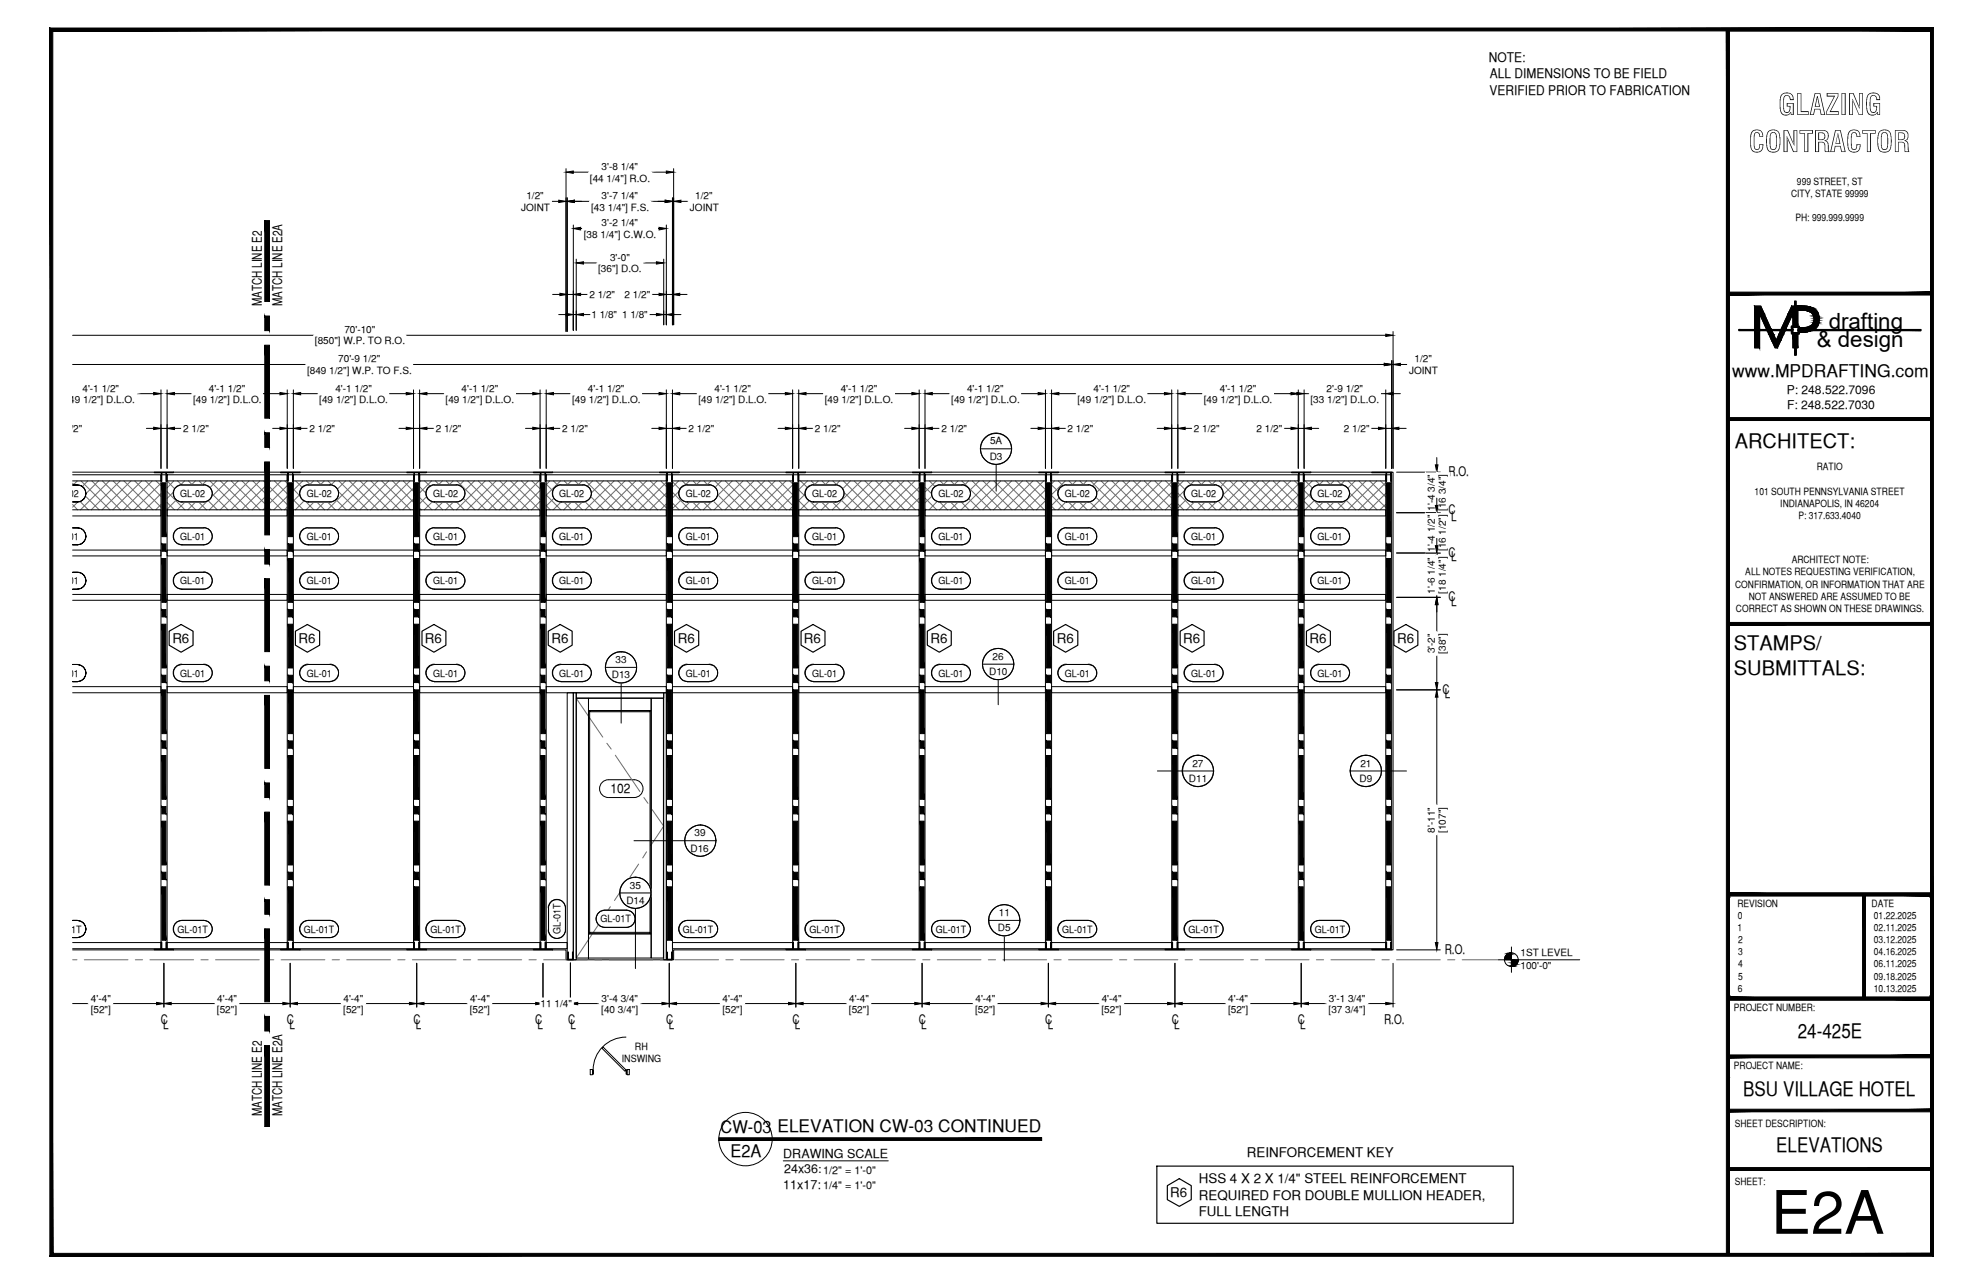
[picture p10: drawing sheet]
<svg xmlns="http://www.w3.org/2000/svg" width="432mm" height="279mm" viewBox="0 0 432 279" stroke-linecap="round" stroke-linejoin="round" font-family="sans-serif">
<defs><g id="words">
<text font-size="13.1" x="385.6" y="268.5">E2A</text>
<g font-size="6.3">
<text x="387.2" y="25">GLAZING</text>
<text x="380.8" y="33.1">CONTRACTOR</text>
</g>
<g font-size="4.9">
<text x="398.2" y="71.5">drafting</text>
<text x="395.6" y="75.5">&amp; design</text>
</g>
<g font-size="4.4">
<text x="377.8" y="97.5">ARCHITECT:</text>
<text x="377.6" y="141.5">STAMPS/</text>
<text x="377.6" y="146.9">SUBMITTALS:</text>
<text x="391.5" y="225.8">24-425E</text>
<text x="379.6" y="238.5">BSU VILLAGE HOTEL</text>
<text x="386.8" y="250.7">ELEVATIONS</text>
</g>
<g font-size="3.8">
<text x="377.2" y="82">www.MPDRAFTING.com</text>
<text x="156.9" y="246.5">CW-03 ELEVATION CW-03 CONTINUED</text>
<text x="159.1" y="251.8">E2A</text>
</g>
<g font-size="2.9">
<text x="324.2" y="13.5">NOTE:</text>
<text x="324.4" y="17">ALL DIMENSIONS TO BE FIELD</text>
<text x="324.4" y="20.6">VERIFIED PRIOR TO FABRICATION</text>
<text x="57" y="66.7" transform="rotate(-90 57 66.7)">MATCH LINE E2</text>
<text x="61.5" y="66.7" transform="rotate(-90 61.5 66.7)">MATCH LINE E2A</text>
<text x="315.4" y="103.5">R.O.</text>
<text x="315.4" y="111.8">C</text>
<text x="316" y="113.5">L</text>
<text x="315.4" y="121.2">C</text>
<text x="316" y="122.2">L</text>
<text x="315.4" y="130.8">C</text>
<text x="316" y="131.8">L</text>
<text x="37.5" y="139.9">R6</text>
<text x="65" y="139.9">R6</text>
<text x="92.5" y="139.9">R6</text>
<text x="120.1" y="139.9">R6</text>
<text x="147.6" y="139.9">R6</text>
<text x="175.1" y="139.9">R6</text>
<text x="202.6" y="139.9">R6</text>
<text x="230.1" y="139.9">R6</text>
<text x="257.6" y="139.9">R6</text>
<text x="285.2" y="139.9">R6</text>
<text x="304.2" y="139.9">R6</text>
<text x="314.1" y="150.9">C</text>
<text x="314.6" y="152">L</text>
<text x="133" y="172.6">102</text>
<text x="314.6" y="207.6">R.O.</text>
<text x="35" y="222.8">C</text>
<text x="35.5" y="223.8">L</text>
<text x="62.5" y="222.8">C</text>
<text x="63.1" y="223.8">L</text>
<text x="90" y="222.8">C</text>
<text x="90.6" y="223.8">L</text>
<text x="116.5" y="222.8">C</text>
<text x="117" y="223.8">L</text>
<text x="123.7" y="222.8">C</text>
<text x="124.2" y="223.8">L</text>
<text x="145" y="222.8">C</text>
<text x="145.6" y="223.8">L</text>
<text x="172.6" y="222.8">C</text>
<text x="173.1" y="223.8">L</text>
<text x="200.1" y="222.8">C</text>
<text x="200.6" y="223.8">L</text>
<text x="227.6" y="222.8">C</text>
<text x="228.2" y="223.8">L</text>
<text x="255.1" y="222.8">C</text>
<text x="255.7" y="223.8">L</text>
<text x="282.6" y="222.8">C</text>
<text x="283.1" y="223.8">L</text>
<text x="301.4" y="222.8">R.O.</text>
<text x="57" y="243" transform="rotate(-90 57 243)">MATCH LINE E2</text>
<text x="61.5" y="243" transform="rotate(-90 61.5 243)">MATCH LINE E2A</text>
<text x="271.5" y="251.8">REINFORCEMENT KEY</text>
<text x="261" y="257.5">HSS 4 X 2 X 1/4&quot; STEEL REINFORCEMENT</text>
<text x="254.8" y="260.5">R6</text>
<text x="261" y="261">REQUIRED FOR DOUBLE MULLION HEADER,</text>
<text x="261" y="264.6">FULL LENGTH</text>
</g>
<g font-size="2.7">
<text x="170.6" y="252">DRAWING SCALE</text>
<text x="170.8" y="255.3">24x36:</text>
<text x="170.6" y="258.6">11x17:</text>
</g>
<g font-size="2.6">
<text x="389.1" y="85.8">P: 248.522.7096</text>
<text x="389.1" y="89">F: 248.522.7030</text>
</g>
<g font-size="2.4">
<text x="179.3" y="255.5">1/2&quot; = 1'-0&quot;</text>
<text x="179.3" y="258.6">1/4&quot; = 1'-0&quot;</text>
</g>
<g font-size="2.2">
<text x="128.5" y="39.5">[44 1/4&quot;] R.O.</text>
<text x="131" y="37">3'-8 1/4&quot;</text>
<text x="391.3" y="40.2">999 STREET, ST</text>
<text x="113.5" y="45.9">JOINT</text>
<text x="114.6" y="43.2">1/2&quot;</text>
<text x="128.7" y="45.8">[43 1/4&quot;] F.S.</text>
<text x="131" y="43.4">3'-7 1/4&quot;</text>
<text x="150.2" y="45.9">JOINT</text>
<text x="151.4" y="43.2">1/2&quot;</text>
<text x="390" y="42.9">CITY, STATE 99999</text>
<text x="127.1" y="51.8">[38 1/4&quot;] C.W.O.</text>
<text x="131" y="49.3">3'-2 1/4&quot;</text>
<text x="391" y="48.2">PH: 999.999.9999</text>
<text x="130.2" y="59.2">[36&quot;] D.O.</text>
<text x="132.8" y="56.8">3'-0&quot;</text>
<text x="128.3" y="64.8">2 1/2&quot;</text>
<text x="136" y="64.8">2 1/2&quot;</text>
<text x="128.8" y="69.2">1 1/8&quot;</text>
<text x="135.4" y="69.2">1 1/8&quot;</text>
<text x="68.6" y="74.9">[850&quot;] W.P. TO R.O.</text>
<text x="75" y="72.5">70'-10&quot;</text>
<text x="66.9" y="81.3">[849 1/2&quot;] W.P. TO F.S.</text>
<text x="73.7" y="78.9">70'-9 1/2&quot;</text>
<text x="306.8" y="81.4">JOINT</text>
<text x="308" y="78.7">1/2&quot;</text>
<text x="14.5" y="87.6">[49 1/2&quot;] D.L.O.</text>
<text x="18" y="85.2">4'-1 1/2&quot;</text>
<text x="42" y="87.6">[49 1/2&quot;] D.L.O.</text>
<text x="45.5" y="85.2">4'-1 1/2&quot;</text>
<text x="69.5" y="87.6">[49 1/2&quot;] D.L.O.</text>
<text x="73" y="85.2">4'-1 1/2&quot;</text>
<text x="97" y="87.6">[49 1/2&quot;] D.L.O.</text>
<text x="100.5" y="85.2">4'-1 1/2&quot;</text>
<text x="124.6" y="87.6">[49 1/2&quot;] D.L.O.</text>
<text x="128" y="85.2">4'-1 1/2&quot;</text>
<text x="152.1" y="87.6">[49 1/2&quot;] D.L.O.</text>
<text x="155.6" y="85.2">4'-1 1/2&quot;</text>
<text x="179.6" y="87.6">[49 1/2&quot;] D.L.O.</text>
<text x="183.1" y="85.2">4'-1 1/2&quot;</text>
<text x="207.1" y="87.6">[49 1/2&quot;] D.L.O.</text>
<text x="210.6" y="85.2">4'-1 1/2&quot;</text>
<text x="234.6" y="87.6">[49 1/2&quot;] D.L.O.</text>
<text x="238.1" y="85.2">4'-1 1/2&quot;</text>
<text x="262.1" y="87.6">[49 1/2&quot;] D.L.O.</text>
<text x="265.6" y="85.2">4'-1 1/2&quot;</text>
<text x="285.4" y="87.6">[33 1/2&quot;] D.L.O.</text>
<text x="288.9" y="85.2">2'-9 1/2&quot;</text>
<text x="12.3" y="94">2 1/2&quot;</text>
<text x="39.9" y="94">2 1/2&quot;</text>
<text x="67.4" y="94">2 1/2&quot;</text>
<text x="94.9" y="94">2 1/2&quot;</text>
<text x="122.4" y="94">2 1/2&quot;</text>
<text x="149.9" y="94">2 1/2&quot;</text>
<text x="177.4" y="94">2 1/2&quot;</text>
<text x="205" y="94">2 1/2&quot;</text>
<text x="232.5" y="94">2 1/2&quot;</text>
<text x="260" y="94">2 1/2&quot;</text>
<text x="273.6" y="94">2 1/2&quot;</text>
<text x="292.6" y="94">2 1/2&quot;</text>
<text x="215.5" y="100.1">D3</text>
<text x="215.6" y="96.7">5A</text>
<text x="382.1" y="107.6">101 SOUTH PENNSYLVANIA STREET</text>
<text x="395.6" y="102.3">RATIO</text>
<text x="11.7" y="108.1">GL-02</text>
<text x="39.2" y="108.1">GL-02</text>
<text x="66.8" y="108.1">GL-02</text>
<text x="94.3" y="108.1">GL-02</text>
<text x="121.8" y="108.1">GL-02</text>
<text x="149.4" y="108.1">GL-02</text>
<text x="176.8" y="108.1">GL-02</text>
<text x="204.3" y="108.1">GL-02</text>
<text x="231.9" y="108.1">GL-02</text>
<text x="259.4" y="108.1">GL-02</text>
<text x="286.9" y="108.1">GL-02</text>
<text x="312.4" y="111.2" transform="rotate(-90 312.4 111.2)">1'-4 3/4&quot;</text>
<text x="314.8" y="111.2" transform="rotate(-90 314.8 111.2)">[16 3/4&quot;]</text>
<text x="387.7" y="110.3">INDIANAPOLIS, IN 46204</text>
<text x="391.6" y="113">P: 317.633.4040</text>
<text x="11.7" y="117.5">GL-01</text>
<text x="39.2" y="117.5">GL-01</text>
<text x="66.8" y="117.5">GL-01</text>
<text x="94.3" y="117.5">GL-01</text>
<text x="121.8" y="117.5">GL-01</text>
<text x="149.4" y="117.5">GL-01</text>
<text x="176.8" y="117.5">GL-01</text>
<text x="204.3" y="117.5">GL-01</text>
<text x="231.9" y="117.5">GL-01</text>
<text x="259.4" y="117.5">GL-01</text>
<text x="286.9" y="117.5">GL-01</text>
<text x="314.8" y="120" transform="rotate(-90 314.8 120)">[16 1/2&quot;]</text>
<text x="312.4" y="120" transform="rotate(-90 312.4 120)">1'-4 1/2&quot;</text>
<text x="380" y="125.2">ALL NOTES REQUESTING VERIFICATION,</text>
<text x="390.1" y="122.6">ARCHITECT NOTE:</text>
<text x="11.7" y="127.1">GL-01</text>
<text x="39.2" y="127.1">GL-01</text>
<text x="66.8" y="127.1">GL-01</text>
<text x="94.3" y="127.1">GL-01</text>
<text x="121.8" y="127.1">GL-01</text>
<text x="149.4" y="127.1">GL-01</text>
<text x="176.8" y="127.1">GL-01</text>
<text x="204.3" y="127.1">GL-01</text>
<text x="231.9" y="127.1">GL-01</text>
<text x="259.4" y="127.1">GL-01</text>
<text x="286.9" y="127.1">GL-01</text>
<text x="312.4" y="129.2" transform="rotate(-90 312.4 129.2)">1'-6 1/4&quot;</text>
<text x="314.8" y="129.2" transform="rotate(-90 314.8 129.2)">[18 1/4&quot;]</text>
<text x="377.8" y="127.9">CONFIRMATION, OR INFORMATION THAT ARE</text>
<text x="380.8" y="130.6">NOT ANSWERED ARE ASSUMED TO BE</text>
<text x="378" y="133.2">CORRECT AS SHOWN ON THESE DRAWINGS.</text>
<text x="216.2" y="143.6">26</text>
<text x="312.4" y="142.2" transform="rotate(-90 312.4 142.2)">3'-2&quot;</text>
<text x="314.8" y="142.2" transform="rotate(-90 314.8 142.2)">[38&quot;]</text>
<text x="11.7" y="147.3">GL-01</text>
<text x="39.2" y="147.3">GL-01</text>
<text x="66.8" y="147.3">GL-01</text>
<text x="94.3" y="147.3">GL-01</text>
<text x="121.8" y="147.3">GL-01</text>
<text x="133.2" y="147.6">D13</text>
<text x="134" y="144.3">33</text>
<text x="149.4" y="147.3">GL-01</text>
<text x="176.8" y="147.3">GL-01</text>
<text x="204.3" y="147.3">GL-01</text>
<text x="215.4" y="146.9">D10</text>
<text x="231.9" y="147.3">GL-01</text>
<text x="259.4" y="147.3">GL-01</text>
<text x="286.9" y="147.3">GL-01</text>
<text x="259.7" y="166.8">27</text>
<text x="296.2" y="166.8">21</text>
<text x="258.9" y="170.1">D11</text>
<text x="296" y="170.1">D9</text>
<text x="150.4" y="185.3">D16</text>
<text x="151.3" y="182">39</text>
<text x="312.4" y="181.2" transform="rotate(-90 312.4 181.2)">8'-11&quot;</text>
<text x="314.8" y="181.2" transform="rotate(-90 314.8 181.2)">[107&quot;]</text>
<text x="136.4" y="196.7">D14</text>
<text x="137.2" y="193.4">35</text>
<text x="378.3" y="197.3">REVISION</text>
<text x="407.5" y="197.3">DATE</text>
<text x="11.2" y="202.9">GL-01T</text>
<text x="38.7" y="202.9">GL-01T</text>
<text x="66.2" y="202.9">GL-01T</text>
<text x="93.7" y="202.9">GL-01T</text>
<text x="122" y="203.3" transform="rotate(-90 122 203.3)">GL-01T</text>
<text x="130.7" y="200.7">GL-01T</text>
<text x="148.7" y="202.9">GL-01T</text>
<text x="176.3" y="202.9">GL-01T</text>
<text x="203.8" y="202.9">GL-01T</text>
<text x="217.3" y="202.6">D5</text>
<text x="217.5" y="199.3">11</text>
<text x="231.3" y="202.9">GL-01T</text>
<text x="258.8" y="202.9">GL-01T</text>
<text x="286.3" y="202.9">GL-01T</text>
<text x="378.3" y="202.6">1</text>
<text x="378.4" y="200">0</text>
<text x="408" y="200">01.22.2025</text>
<text x="408" y="202.6">02.11.2025</text>
<text x="331.1" y="208.1">1ST LEVEL</text>
<text x="378.5" y="205.2">2</text>
<text x="378.5" y="207.9">3</text>
<text x="408" y="205.2">03.12.2025</text>
<text x="408" y="207.9">04.16.2025</text>
<text x="331.1" y="210.8">100'-0&quot;</text>
<text x="378.4" y="215.8">6</text>
<text x="378.5" y="210.5">4</text>
<text x="378.5" y="213.2">5</text>
<text x="408" y="210.5">06.11.2025</text>
<text x="408" y="213.2">09.18.2025</text>
<text x="408" y="215.8">10.13.2025</text>
<text x="19.7" y="220.3">[52&quot;]</text>
<text x="19.8" y="217.9">4'-4&quot;</text>
<text x="47.2" y="220.3">[52&quot;]</text>
<text x="47.3" y="217.9">4'-4&quot;</text>
<text x="74.7" y="220.3">[52&quot;]</text>
<text x="74.8" y="217.9">4'-4&quot;</text>
<text x="102.3" y="220.3">[52&quot;]</text>
<text x="102.4" y="217.9">4'-4&quot;</text>
<text x="117.7" y="219.1">11 1/4&quot;</text>
<text x="130.9" y="220.3">[40 3/4&quot;]</text>
<text x="131" y="217.9">3'-4 3/4&quot;</text>
<text x="157.3" y="220.3">[52&quot;]</text>
<text x="157.4" y="217.9">4'-4&quot;</text>
<text x="184.8" y="220.3">[52&quot;]</text>
<text x="184.9" y="217.9">4'-4&quot;</text>
<text x="212.3" y="220.3">[52&quot;]</text>
<text x="212.4" y="217.9">4'-4&quot;</text>
<text x="239.8" y="220.3">[52&quot;]</text>
<text x="239.9" y="217.9">4'-4&quot;</text>
<text x="267.4" y="220.3">[52&quot;]</text>
<text x="267.5" y="217.9">4'-4&quot;</text>
<text x="289.3" y="220.3">[37 3/4&quot;]</text>
<text x="289.4" y="217.9">3'-1 3/4&quot;</text>
<text x="377.6" y="219.9">PROJECT NUMBER:</text>
<text x="135.4" y="231.1">INSWING</text>
<text x="138.2" y="228.4">RH</text>
<text x="377.6" y="232.5">PROJECT NAME:</text>
<text x="377.8" y="245.2">SHEET DESCRIPTION:</text>
<text x="377.8" y="257.9">SHEET:</text>
</g>
</g></defs>
<!-- layer: LIGHT_1 -->
<g fill="none" stroke="#6c6c6c" stroke-width=".22">
<path d="M15.8 109.8l1.1 1.1M15.8 107.5l3.4 3.4M15.8 105.2l5.8 5.7M16.8 104.6l-1 1.1M17.7 104.6l6.2 6.3M19.1 104.6l-3.3 3.4M20 104.6l6.2 6.3M21.5 104.6l-5.7 5.8M22.3 104.6l6.3 6.3M23.8 104.6l-6.3 6.3M24.6 104.6l6.3 6.3M26.2 104.6l-6.3 6.3"/>
<path d="M27 104.6l6.3 6.3M28.5 104.6l-6.3 6.3M29.3 104.6l5.8 5.8M30.9 104.6l-6.3 6.3M31.7 104.6l3.4 3.4M33.1 104.6l-6.2 6.3M34 104.6l1.1 1.1M35.1 109.8l-1.2 1.1M35.1 105.2l-5.9 5.7M35.1 107.4l-3.5 3.5M36.4 109.3l1.6 1.6M36.4 107l3.9 3.9"/>
<path d="M36.4 104.6l1.6 1.8M37.8 107.1l-1.4 1.4M37.8 104.6l-1.4 1.6M38.1 106.4l4.5 4.5M38.7 104.6l6.3 6.3M40.2 104.6l-2.4 2.4M41 104.6l6.3 6.3M42.5 104.6l-6.1 6.2M43.4 104.6l6.3 6.3M44.9 104.6l-6.3 6.3M45.1 109l-1.9 1.9M45.7 104.6l6.3 6.3"/>
<path d="M46 108.2l-.8 .8M47.2 104.6l-6.3 6.3M48 104.6l6.3 6.3M49.5 104.6l-3.5 3.5M50.4 104.6l6.2 6.3M51.9 104.6l-6.3 6.3M52.7 104.6l6.3 6.3M54.2 104.6l-6.3 6.3M55.1 104.6l6.2 6.3M56.6 104.6l-6.3 6.3M57.4 104.6l5.1 5.2M58.9 104.6l-6.3 6.3"/>
<path d="M59.8 104.6l2.7 2.8M61.2 104.6l-6.3 6.3M62 104.6l.5 .6M62.5 105.7l-5.2 5.2M62.5 108l-2.9 2.9M62.5 110.4l-.5 .5M63.9 108.8l2.1 2.1M63.9 106.4l1.4 1.5M64.4 104.6l1.4 1.4M65.3 107.6l-1.4 1.4M65.4 107.9l1.1 1.2M65.8 106l4.9 4.9"/>
<path d="M65.9 104.6l-2 2.1M66.5 109.1l1.8 1.8M66.7 104.6l6.3 6.3M68.3 104.6l-3 3M69.1 104.6l6.3 6.3M70.6 104.6l-6.3 6.3M71.4 104.6l.9 1M72.4 105.6l1.3 1.3M73 104.6l-6.3 6.3M73.7 106.9l4 4M73.8 104.6l6.3 6.3M75.2 104.6l-6.2 6.3"/>
<path d="M76.1 104.6l6.3 6.3M77.6 104.6l-6.3 6.3M78.4 104.6l6.3 6.3M79.9 104.6l-6.2 6.3M80.8 104.6l6.3 6.3M82.3 104.6l-6.3 6.3M83.1 104.6l6.3 6.3M84.6 104.6l-6.2 6.3M85.5 104.6l4.5 4.7M87 104.6l-6.3 6.3M87.8 104.6l2.2 2.3M89.3 104.6l-6.3 6.3"/>
<path d="M90 110.9h.1M90 106.2l-4.7 4.7M90 108.6l-2.3 2.3M91.4 105.9l5 5M91.4 110.6l.4 .3M91.4 108.3l2.6 2.6M91.6 104.6l-.2 .3M92.5 104.6l1.2 1.2M92.9 108.1l-1.5 1.5M93.7 105.9l5 5M94 104.6l-2.6 2.7M94.8 104.6l6.3 6.3"/>
<path d="M96.3 104.6l-3.4 3.4M97.2 104.6l3.7 3.8M98.7 104.6l-6.3 6.3M99.5 104.6l6.3 6.3M100 105.7l-5.3 5.2M100.9 108.5l2.5 2.4M101 104.6l-1 1M101.9 104.6l6.2 6.3M103.3 104.6l-6.3 6.3M104.1 104.6l6.3 6.3M105.7 104.6l-6.3 6.3M106.5 104.6l6.3 6.3"/>
<path d="M108 104.6l-6.3 6.3M108.8 104.6l6.3 6.3M110.4 104.6l-6.3 6.3M111.2 104.6l6.3 6.3M112.7 104.6l-6.3 6.3M113.5 104.6l4.1 4.1M115 104.6l-6.3 6.3M115.8 104.6l1.8 1.8M117.3 104.6l-6.2 6.3M117.6 106.7l-4.2 4.2M117.6 109.1l-1.8 1.8M118.9 110l.9 .9"/>
<path d="M118.9 107.7l3.2 3.2M118.9 105.3l5.6 5.6M119.7 104.6l-.8 .9M120.5 104.6l6.3 6.3M122 104.6l-3.1 3.2M122.9 104.6l6.3 6.3M124.4 104.6l-5.5 5.5M125.2 104.6l6.3 6.3M126.7 104.6l-6.2 6.3M127.6 104.6l6.3 6.3M129 104.6l-6.3 6.3M129.9 104.6l6.2 6.3"/>
<path d="M131.4 104.6l-6.3 6.3M132.2 104.6l6.3 6.3M133.7 104.6l-6.3 6.3M134.6 104.6l6.2 6.3M136.1 104.6l-6.3 6.3M136.9 104.6l6.3 6.3M138.4 104.6l-6.3 6.3M139.3 104.6l5.8 5.9M140.8 104.6l-6.3 6.3M141.6 104.6l3.5 3.5M143.1 104.6l-6.3 6.3M143.9 104.6l1.2 1.3"/>
<path d="M145.1 105l-6 5.9M145.1 107.3l-3.6 3.6M145.1 109.7l-1.3 1.2M146.4 104.8l6.1 6.1M146.4 109.5l1.5 1.4M146.4 107.1l3.8 3.8M147.8 104.6l-1.4 1.4M147.9 106.9l-1.5 1.4M148.6 104.6l6.3 6.3M150.1 104.6l-2.2 2.2M150.9 104.6l4.4 4.4M152.5 104.6l-6.1 6.1"/>
<path d="M153.3 104.6l6.3 6.3M154.8 104.6l-6.3 6.3M154.9 109.2l-1.7 1.7M155.3 109l1.9 1.9M155.6 104.6l6.3 6.3M157.1 104.6l-6.3 6.3M157.9 104.6l6.3 6.3M159.4 104.6l-4.4 4.5M160.3 104.6l6.3 6.3M161.8 104.6l-6.3 6.3M162.6 104.6l6.3 6.3M164.1 104.6l-6.2 6.3"/>
<path d="M165 104.6l6.3 6.3M166.5 104.6l-6.3 6.3M167.3 104.6l5.3 5.4M168.8 104.6l-6.2 6.3M169.7 104.6l2.9 3M171.1 104.6l-6.3 6.3M172 104.6l.6 .7M172.6 105.5l-5.4 5.4M172.6 107.9l-3.1 3M172.6 110.2l-.7 .7M173.9 109l2 1.9M173.9 106.6l1.7 1.6"/>
<path d="M174.3 104.6l1.5 1.5M175.3 107.5l-1.4 1.4M175.6 108.3l.7 .7M175.8 104.6l-1.9 2M175.8 106.2l4.8 4.7M176.3 109l1.9 1.9M176.7 104.6l6.2 6.3M178.2 104.6l-2.8 2.8M179 104.6l6.3 6.3M180.5 104.6l-6.3 6.3M181.4 104.6l2.4 2.5M182.8 104.6l-6.3 6.3"/>
<path d="M183.5 106.4l-4.6 4.5M183.6 104.6l6.3 6.3M183.8 107.1l3.8 3.8M185.2 104.6l-1.7 1.8M186 104.6l6.3 6.3M187.5 104.6l-6.3 6.3M188.3 104.6l6.3 6.3M189.9 104.6l-6.3 6.3M190.7 104.6l6.3 6.3M192.2 104.6l-6.3 6.3M193 104.6l6.3 6.3M194.6 104.6l-6.3 6.3"/>
<path d="M195.4 104.6l4.8 4.8M196.8 104.6l-6.2 6.3M197.7 104.6l2.5 2.5M199.2 104.6l-6.3 6.3M200 104.6l.2 .1M200.2 106l-4.9 4.9M200.2 108.4l-2.6 2.5M200.2 110.7l-.2 .2M201.4 110.7l.3 .2M201.4 108.4l2.6 2.5M201.4 106l1.5 1.4M201.5 104.6l-.1 .2"/>
<path d="M202.4 104.6l1.2 1.3M202.9 107.5l3.4 3.4M203.6 105.9l5.1 5M203.9 104.6l-2.5 2.5M204.1 109.1l-1.8 1.8M204.7 104.6l6.3 6.3M206.2 104.6l-4.8 4.8M207.1 104.6l6.3 6.3M208.6 104.6l-4.4 4.5M209.4 104.6l6.3 6.3M209.9 105.6l-5.3 5.3M210.9 104.6l-.9 1"/>
<path d="M211.7 104.6l6.3 6.3M213.2 104.6l-6.3 6.3M214.1 104.6l6.2 6.3M215.6 104.6l-6.3 6.3M216.4 104.6l6.3 6.3M217.9 104.6l-6.3 6.3M218.8 104.6l6.2 6.3M220.3 104.6l-6.3 6.3M221.1 104.6l6.3 6.3M222.6 104.6l-6.3 6.3M223.5 104.6l4.1 4.2M224.9 104.6l-6.3 6.3"/>
<path d="M225.7 104.6l1.9 2M227.3 104.6l-6.3 6.3M227.6 106.6l-4.3 4.3M227.6 109l-1.9 1.9M229 110.2l.7 .7M229 107.8l3 3.1M229 105.5l1.4 1.4M229.6 104.6l-.6 .7M230.4 104.6l6.3 6.3M230.4 107l4 3.9M230.6 108.3l-1.6 1.7M232 104.6l-3 3"/>
<path d="M232.8 104.6l4.5 4.6M234.3 104.6l-3.7 3.7M235.1 104.6l3.5 3.5M236.6 104.6l-6.2 6.3M237.3 109.2l1.8 1.7M237.5 104.6l6.2 6.3M238.6 108.2l2.8 2.7M238.8 107.2l-3.8 3.7M239 104.6l-6.3 6.3M239.8 104.6l6.3 6.3M241.3 104.6l-2.5 2.5M242.1 104.6l6.3 6.3"/>
<path d="M243.6 104.6l-6.2 6.3M244.5 104.6l6.3 6.3M246 104.6l-6.3 6.3M246.8 104.6l6.3 6.3M248.3 104.6l-6.2 6.3M249.2 104.6l5.9 6.1M250.6 104.6l-6.3 6.3M251.5 104.6l3.6 3.7M253 104.6l-6.3 6.3M253.8 104.6l1.3 1.4M255.1 104.8l-6.1 6.1M255.1 107.2l-3.7 3.7"/>
<path d="M255.1 109.5l-1.4 1.4M256.5 105l5.9 5.9M256.5 109.7l1.2 1.2M256.5 107.3l3.6 3.6M257.7 104.6l-1.2 1.3M258.1 106.6l-1.6 1.6M258.4 108.6l-1.9 2M258.5 104.6l6.3 6.3M259 105.7l-.9 .9M260 104.6l-1 1.1M260.9 104.6l6.2 6.3M262.4 104.6l-4 4"/>
<path d="M263.2 104.6l6.3 6.3M264.7 104.6l-6.3 6.3M264.9 109.2l-1.8 1.7M265.5 104.6l6.3 6.3M265.7 106l-5 4.9M266.3 107.8l-1.4 1.4M267 104.6l-1.3 1.4M267.8 104.6l6.3 6.3M269.4 104.6l-3.1 3.1M270.2 104.6l6.3 6.3M271.7 104.6l-6.3 6.3M272.5 104.6l6.3 6.3"/>
<path d="M274.1 104.6l-6.3 6.3M274.9 104.6l6.3 6.3M276.4 104.6l-6.3 6.3M277.2 104.6l5.5 5.5M278.7 104.6l-6.3 6.3M279.5 104.6l3.2 3.2M281.1 104.6l-6.3 6.3M281.9 104.6l.8 .8M282.7 105.3l-5.6 5.6M282.7 107.7l-3.2 3.2M282.7 110l-.9 .9M284 109.1l1.8 1.8"/>
<path d="M284 106.7l4.2 4.2M284.2 104.6l6.3 6.3M285.7 104.6l-1.7 1.8M286.2 108.9l-2 2M286.6 104.6l6.3 6.3M288.1 104.6l-4.1 4.1M288.9 104.6l6.3 6.3M290.4 104.6l-4.2 4.2M291.3 104.6l6.3 6.3M292.7 104.6l-6.3 6.3M293.6 104.6l6.2 6.3M295.1 104.6l-6.3 6.3"/>
<path d="M295.9 104.6l5.9 5.8M297.4 104.6l-6.3 6.3M298.3 104.6l3.5 3.5M299.8 104.6l-6.3 6.3M300.6 104.6l1.2 1.2M301.8 105l-6 5.9M301.8 107.4l-3.6 3.5M301.8 109.7l-1.3 1.2M125.5 152l5.8 8.4M132.1 161.7l1 1.3M134 164.3l5.3 7.9M140.2 173.5l.9 1.3"/>
<path d="M142 176.1l2.5 3.7-2.8 4.2M131.2 199.9l-5.7 8.6M132.9 197.3l-.9 1.3M139.1 188l-5.3 8M140.8 185.4l-.8 1.3"/>
</g>
<!-- layer: COMPONENTS -->
<g fill="none" stroke="#000" stroke-width=".22">
<path d="M15.8 110.9h19.3v1.4h-19.3M15.8 103.3h19.3v1.3h-19.3M15.8 119.7h19.3v1.3h-19.3M35.1 103.3h1.3v103.1h-1.3zM36.4 110.9h26.1v1.4h-26.1zM36.4 103.3h26.1v1.3h-26.1zM36.4 119.7h26.1v1.3h-26.1zM62.5 103.3h1.4v103.1h-1.4zM63.9 110.9h26.1v1.4h-26.1zM63.9 103.3h26.1v1.3h-26.1zM63.9 119.7h26.1v1.3h-26.1zM90 103.3h1.4v103.1h-1.4z"/>
<path d="M91.4 110.9h26.2v1.4h-26.2zM91.4 103.3h26.2v1.3h-26.2zM91.4 119.7h26.2v1.3h-26.2zM117.6 103.3h1.3v103.1h-1.3zM118.9 110.9h26.2v1.4h-26.2zM118.9 103.3h26.2v1.3h-26.2zM118.9 119.7h26.2v1.3h-26.2zM145.1 103.3h1.3v105.6h-1.3zM146.4 110.9h26.2v1.4h-26.2zM146.4 103.3h26.2v1.3h-26.2zM146.4 119.7h26.2v1.3h-26.2zM172.6 103.3h1.3v103.1h-1.3z"/>
<path d="M173.9 110.9h26.3v1.4h-26.3zM173.9 103.3h26.3v1.3h-26.3zM173.9 119.7h26.3v1.3h-26.3zM200.2 103.3h1.2v103.1h-1.2zM201.4 110.9h26.2v1.4h-26.2zM201.4 103.3h26.2v1.3h-26.2zM201.4 119.7h26.2v1.3h-26.2zM227.6 103.3h1.4v103.1h-1.4zM229 110.9h26.1v1.4h-26.1zM229 103.3h26.1v1.3h-26.1zM229 119.7h26.1v1.3h-26.1zM255.1 103.3h1.4v103.1h-1.4z"/>
<path d="M256.5 110.9h26.2v1.4h-26.2zM256.5 103.3h26.2v1.3h-26.2zM256.5 119.7h26.2v1.3h-26.2zM282.7 103.3h1.3v103.1h-1.3zM284 110.9h17.8v1.4h-17.8zM284 103.3h17.8v1.3h-17.8zM284 119.7h17.8v1.3h-17.8zM301.8 103.3h1.2v103.1h-1.2zM15.8 129.3h19.3v1.3h-19.3M36.4 129.3h26.1v1.3h-26.1zM63.9 129.3h26.1v1.3h-26.1zM91.4 129.3h26.2v1.3h-26.2z"/>
<path d="M118.9 129.3h26.2v1.3h-26.2zM146.4 129.3h26.2v1.3h-26.2zM173.9 129.3h26.3v1.3h-26.3zM201.4 129.3h26.2v1.3h-26.2zM229 129.3h26.1v1.3h-26.1zM256.5 129.3h26.2v1.3h-26.2zM284 129.3h17.8v1.3h-17.8zM15.8 149.4h19.3v1.3h-19.3M36.4 149.4h26.1v1.3h-26.1zM63.9 149.4h26.1v1.3h-26.1zM91.4 149.4h26.2v1.3h-26.2zM118.9 149.4h26.2v1.3h-26.2z"/>
<path d="M123.5 150.7h1.3v58.2h-1.3zM146.4 149.4h26.2v1.3h-26.2zM173.9 149.4h26.3v1.3h-26.3zM201.4 149.4h26.2v1.3h-26.2zM229 149.4h26.1v1.3h-26.1zM256.5 149.4h26.2v1.3h-26.2zM284 149.4h17.8v1.3h-17.8zM15.8 205.1h19.3v1.3h-19.3M36.4 205.1h26.1v1.3h-26.1zM63.9 205.1h26.1v1.3h-26.1zM91.4 205.1h26.2v1.3h-26.2zM118.9 205.1h4.6v1.3h-4.6z"/>
<path d="M146.4 205.1h26.2v1.3h-26.2zM173.9 205.1h26.3v1.3h-26.3zM201.4 205.1h26.2v1.3h-26.2zM229 205.1h26.1v1.3h-26.1zM256.5 205.1h26.2v1.3h-26.2zM284 205.1h17.8v1.3h-17.8z"/>
</g>
<!-- layer: ROUGH OPENING -->
<path d="M15.8 102.7h287.5v104h-156.6v2.2h-23.4v-2.2h-107.5" fill="none" stroke="#000" stroke-width=".22"/>
<!-- layer: DIM -->
<g fill="none" stroke="#000" stroke-width=".22">
<path d="M123.3 36.7v35.4M124.8 37.5h3.4M141.8 37.5h3.3M146.7 36.7v34M120.1 43.8h1.6M123.3 43.8h.2M123.5 43.1v29M124.8 49v22.9M125.1 43.8h3.3M125.5 56.4v15.5M126.4 49.7h.5M127.1 57.2h2.9"/>
<path d="M140 57.2h2.9M141.5 43.8h3.3M143.1 49.7h.4M144.5 56.4v14.3M145.1 49v21.7M146.4 43.1v27.6M146.4 43.8h.3M148.3 43.8h1.6M15.8 73h52.5M15.8 79.3h50.8M88.4 73h213.4M89.9 79.3h211.5"/>
<path d="M120.3 64.1h1.6M121.7 68.5h1.6M123.5 64.1h1.3M124.8 68.5h.7M126.4 64.1h1.6M127.1 68.5h1.6M141.4 68.5h1.5M141.9 64.1h1.6M144.5 68.5h.6M145.1 64.1h1.3M146.7 68.5h1.6M148 64.1h1.6"/>
<path d="M303 78.5v23.4M303 79.3h.3M303.3 72.1v29.8M304.9 79.3h1.6M29.7 85.7h3.8M31.9 93.2h1.6M35.1 93.2h1.3M35.1 84.8v17.1M36.4 84.8v17.1M38 93.2h1.6M38 85.7h3.8M57.1 85.7h3.9"/>
<path d="M59.4 93.2h1.6M62.5 93.2h1.4M62.5 84.8v17.1M63.9 84.8v17.1M65.5 93.2h1.6M65.5 85.7h3.8M84.6 85.7h3.9M86.9 93.2h1.6M90 93.2h1.4M90 84.8v17.1M91.4 84.8v17.1M93 93.2h1.6"/>
<path d="M93 85.7h3.8M112.2 85.7h3.8M114.4 93.2h1.6M117.6 93.2h1.3M117.6 84.8v17.1M118.9 84.8v17.1M120.5 93.2h1.6M120.5 85.7h3.8M139.7 85.7h3.8M141.9 93.2h1.6M145.1 93.2h1.3M145.1 84.8v17.1"/>
<path d="M146.4 84.8v17.1M148 93.2h1.6M148 85.7h3.8M167.2 85.7h3.8M169.4 93.2h1.6M172.6 93.2h1.3M172.6 84.8v17.1M173.9 84.8v17.1M175.5 93.2h1.6M175.5 85.7h3.8M194.8 85.7h3.8M197 93.2h1.6"/>
<path d="M200.2 93.2h1.2M200.2 84.8v17.1M201.4 84.8v17.1M203 93.2h1.6M203 85.7h3.8M222.2 85.7h3.9M224.5 93.2h1.6M227.6 93.2h1.4M227.6 84.8v17.1M229 84.8v17.1M230.6 93.2h1.6M230.6 85.7h3.8"/>
<path d="M249.7 85.7h3.9M252 93.2h1.6M255.1 93.2h1.4M255.1 84.8v17.1M256.5 84.8v17.1M258.1 93.2h1.6M258.1 85.7h3.8M277.3 85.7h5.1M279.5 93.2h1.6M282.7 93.2h1.3M282.7 84.8v17.1M284 85.7h1.1"/>
<path d="M284 84.8v17.1M285.6 93.2h1.5M298.5 93.2h1.7M300.5 85.7h1.3M301.8 84.8v17.1M301.8 93.2h1.2M303.3 85.7h1.6M304.6 93.2h1.6M312.9 99.6v1.6M304.1 111.6h9.5M304.1 102.7h9.5M312.9 102.7v.2"/>
<path d="M312.9 108.4v1.6M312.9 111.4v.3M312.9 113.2v1.5M312.9 117.2v1.5M304.1 120.3h9.5M304.1 130h9.5M312.9 120.2v.7M312.9 121.9v1.6M312.9 129.4v.6M312.9 131.6v5.9M304.1 150.1h9.5M312.9 142.5v6"/>
<path d="M312.9 151.7v23.6M312.9 181.5v23.6M15.8 218.4h3.6M24.4 218.4h9.7M35.7 209.6v9.5M37.3 218.4h9.7M51.9 218.4h9.7M63.2 209.6v9.5M64.8 218.4h9.7M79.4 218.4h9.8M90.7 209.6v9.5M92.3 218.4h9.7"/>
<path d="M106.9 218.4h9.7M118.2 209.6v9.5M119.8 218.4h2.8M124.2 209.5v9.6M125.8 218.4h4.9M139.3 218.4h4.8M145.7 209.6v9.5M147.3 218.4h9.7M162 218.4h9.7M173.3 209.6v9.5M174.9 218.4h9.6M189.5 218.4h9.7"/>
<path d="M200.8 209.6v9.5M202.4 218.4h9.7M217 218.4h9.7M228.3 209.6v9.5M229.9 218.4h9.7M244.5 218.4h9.8M255.8 209.6v9.5M257.4 218.4h9.7M272 218.4h9.7M283.3 209.6v9.5M284.9 218.4h4.2M297.6 218.4h4.2"/>
<path d="M303.3 209.6v9.5M304.1 206.7h9.5"/>
</g>
<g fill="#000" stroke="#000" stroke-width=".22">
<path d="M123.3 37.5l1.5-.3v.5zM145.1 37.2l1.6 .3-1.6 .2zM121.7 43.6l1.6 .2-1.6 .3zM123.5 43.8l1.6-.2v.5zM124.8 49.7l1.6-.2v.5zM125.5 57.2l1.6-.2v.5zM142.9 57l1.6 .2-1.6 .3zM143.5 49.5l1.6 .2-1.6 .3zM144.8 43.6l1.6 .2-1.6 .3zM146.7 43.8l1.6-.2v.5zM121.9 63.8l1.6 .3-1.6 .2zM123.3 68.2l1.5 .3-1.5 .2z"/>
<path d="M124.8 64.1l1.6-.3v.5zM125.5 68.5l1.6-.3v.5zM142.9 68.2l1.6 .3-1.6 .2zM143.5 63.8l1.6 .3-1.6 .2zM145.1 68.5l1.6-.3v.5zM146.4 64.1l1.6-.3v.5zM301.4 79.1l1.6 .2-1.6 .3zM301.8 72.7l1.5 .3-1.5 .2zM303.3 79.3l1.6-.2v.5zM33.5 85.4l1.6 .3-1.6 .2zM33.5 93l1.6 .2-1.6 .3zM36.4 93.2l1.6-.2v.5z"/>
<path d="M36.4 85.7l1.6-.3v.5zM61 85.4l1.5 .3-1.5 .2zM61 93l1.5 .2-1.5 .3zM63.9 93.2l1.6-.2v.5zM63.9 85.7l1.6-.3v.5zM88.5 85.4l1.5 .3-1.5 .2zM88.5 93l1.5 .2-1.5 .3zM91.4 93.2l1.6-.2v.5zM91.4 85.7l1.6-.3v.5zM116 85.4l1.6 .3-1.6 .2zM116 93l1.6 .2-1.6 .3zM118.9 93.2l1.6-.2v.5z"/>
<path d="M118.9 85.7l1.6-.3v.5zM143.5 85.4l1.6 .3-1.6 .2zM143.5 93l1.6 .2-1.6 .3zM146.4 93.2l1.6-.2v.5zM146.4 85.7l1.6-.3v.5zM171 85.4l1.6 .3-1.6 .2zM171 93l1.6 .2-1.6 .3zM173.9 93.2l1.6-.2v.5zM173.9 85.7l1.6-.3v.5zM198.6 85.4l1.6 .3-1.6 .2zM198.6 93l1.6 .2-1.6 .3zM201.4 93.2l1.6-.2v.5z"/>
<path d="M201.4 85.7l1.6-.3v.5zM226.1 85.4l1.5 .3-1.5 .2zM226.1 93l1.5 .2-1.5 .3zM229 93.2l1.6-.2v.5zM229 85.7l1.6-.3v.5zM253.6 85.4l1.5 .3-1.5 .2zM253.6 93l1.5 .2-1.5 .3zM256.5 93.2l1.6-.2v.5zM256.5 85.7l1.6-.3v.5zM281.1 85.4l1.6 .3-1.6 .2zM281.1 93l1.6 .2-1.6 .3zM282.4 85.4l1.6 .3-1.6 .2z"/>
<path d="M284 93.2l1.6-.2v.5zM300.2 93l1.6 .2-1.6 .3zM301.8 85.7l1.5-.3v.5zM303 93.2l1.6-.2v.5zM312.9 111.6l.2 1.6h-.6zM312.5 101.2h.6l-.2 1.5zM312.5 110h.6l-.2 1.6zM312.5 118.7h.6l-.2 1.6zM312.9 120.3l.2 1.6h-.6zM312.9 130l.2 1.6h-.6zM312.5 148.5h.6l-.2 1.6zM312.9 150.1l.2 1.6h-.6z"/>
<path d="M34.1 218.1l1.6 .3-1.6 .2zM35.7 218.4l1.6-.3v.5zM61.6 218.1l1.6 .3-1.6 .2zM63.2 218.4l1.6-.3v.5zM89.2 218.1l1.5 .3-1.5 .2zM90.7 218.4l1.6-.3v.5zM116.6 218.1l1.6 .3-1.6 .2zM118.2 218.4l1.6-.3v.5zM122.6 218.1l1.6 .3-1.6 .2zM124.2 218.4l1.6-.3v.5zM144.1 218.1l1.6 .3-1.6 .2zM145.7 218.4l1.6-.3v.5z"/>
<path d="M171.7 218.1l1.6 .3-1.6 .2zM173.3 218.4l1.6-.3v.5zM199.2 218.1l1.6 .3-1.6 .2zM200.8 218.4l1.6-.3v.5zM226.7 218.1l1.6 .3-1.6 .2zM228.3 218.4l1.6-.3v.5zM254.3 218.1l1.5 .3-1.5 .2zM255.8 218.4l1.6-.3v.5zM281.7 218.1l1.6 .3-1.6 .2zM283.3 218.4l1.6-.3v.5zM301.8 218.1l1.5 .3-1.5 .2zM312.5 205.1h.6l-.2 1.6z"/>
</g>
<g fill="#fff" stroke="#fff" stroke-width=".22">
<path d="M74.7 70.5v2.5l7.3-2.5zM74.7 73l7.3-2.5v2.5z"/>
<path d="M68.3 73v2.8l20.1-2.8zM68.3 75.8l20.1-2.8v2.8z"/>
<path d="M73.3 76.8v2.5l9.8-2.5zM73.3 79.3l9.8-2.5v2.5z"/>
<path d="M66.6 79.3v2.9l23.3-2.9zM66.6 82.2l23.3-2.9v2.9z"/>
<path d="M306.5 76.8v5.1l7-5.1zM306.5 81.9l7-5.1v5.1z"/>
<path d="M292.3 92v2.4l6.2-2.4zM292.3 94.4l6.2-2.4v2.4z"/>
<path d="M310.4 102.9v8.5h2.5zM310.4 102.9h2.5v8.5z"/>
<path d="M312.9 102.9v8.5h2.8zM312.9 102.9h2.8v8.5z"/>
<path d="M310.4 111.8v8.4h2.5zM310.4 111.8h2.5v8.4z"/>
<path d="M312.9 111.7v8.5h2.8zM312.9 111.7h2.8v8.5z"/>
<path d="M310.4 121v8.3h2.5zM310.4 121h2.5v8.3z"/>
<path d="M312.9 120.9v8.5h2.8zM312.9 120.9h2.8v8.5z"/>
<path d="M310.4 137.5v5h2.5zM310.4 137.5h2.5v5z"/>
<path d="M312.9 137.6v4.9h2.8zM312.9 137.6h2.8v4.9z"/>
<path d="M310.4 175.3v6.2h2.5zM310.4 175.3h2.5v6.2z"/>
<path d="M312.9 175.3v6.2h2.8zM312.9 175.3h2.8v6.2z"/>
<path d="M18.2 92l-2.4 2.4h2.4zM15.8 92h2.4l-2.4 2.4z"/>
<path d="M17.7 83.2v2.5l8.5-2.5zM17.7 85.7l8.5-2.5v2.5z"/>
<path d="M15.8 88.5h13.9v-2.8zM15.8 85.7h13.9l-13.9 2.8z"/>
<path d="M19.4 216v2.4l5-2.4zM19.4 218.4l5-2.4v2.4z"/>
<path d="M19.5 218.4v2.8l4.9-2.8zM19.5 221.2l4.9-2.8v2.8z"/>
<path d="M39.6 92v2.4l6.2-2.4zM39.6 94.4l6.2-2.4v2.4z"/>
<path d="M45.1 83.2v2.5l8.6-2.5zM45.1 85.7l8.6-2.5v2.5z"/>
<path d="M41.8 85.7v2.8l15.3-2.8zM41.8 88.5l15.3-2.8v2.8z"/>
<path d="M47 216v2.4l4.9-2.4zM47 218.4l4.9-2.4v2.4z"/>
<path d="M47 218.4v2.8l4.9-2.8zM47 221.2l4.9-2.8v2.8z"/>
<path d="M67.1 92v2.4l6.2-2.4zM67.1 94.4l6.2-2.4v2.4z"/>
<path d="M72.6 83.2v2.5l8.7-2.5zM72.6 85.7l8.7-2.5v2.5z"/>
<path d="M69.3 85.7v2.8l15.3-2.8zM69.3 88.5l15.3-2.8v2.8z"/>
<path d="M74.5 216v2.4l4.9-2.4zM74.5 218.4l4.9-2.4v2.4z"/>
<path d="M74.5 218.4v2.8l4.9-2.8zM74.5 221.2l4.9-2.8v2.8z"/>
<path d="M94.6 92v2.4l6.2-2.4zM94.6 94.4l6.2-2.4v2.4z"/>
<path d="M100.2 83.2v2.5l8.6-2.5zM100.2 85.7l8.6-2.5v2.5z"/>
<path d="M96.8 85.7v2.8l15.4-2.8zM96.8 88.5l15.4-2.8v2.8z"/>
<path d="M102 216v2.4l4.9-2.4zM102 218.4l4.9-2.4v2.4z"/>
<path d="M102 218.4v2.8l4.9-2.8zM102 221.2l4.9-2.8v2.8z"/>
<path d="M122.1 92v2.4l6.2-2.4zM122.1 94.4l6.2-2.4v2.4z"/>
<path d="M127.7 83.2v2.5l8.6-2.5zM127.7 85.7l8.6-2.5v2.5z"/>
<path d="M124.3 85.7v2.8l15.4-2.8zM124.3 88.5l15.4-2.8v2.8z"/>
<path d="M130.7 215.9v2.5l8.6-2.5zM130.7 218.4l8.6-2.5v2.5z"/>
<path d="M130.7 218.4v2.8l8.6-2.8zM130.7 221.2l8.6-2.8v2.8z"/>
<path d="M149.6 92v2.4l6.2-2.4zM149.6 94.4l6.2-2.4v2.4z"/>
<path d="M155.2 83.2v2.5l8.6-2.5zM155.2 85.7l8.6-2.5v2.5z"/>
<path d="M151.8 85.7v2.8l15.4-2.8zM151.8 88.5l15.4-2.8v2.8z"/>
<path d="M157 216v2.4l5-2.4zM157 218.4l5-2.4v2.4z"/>
<path d="M157 218.4v2.8l5-2.8zM157 221.2l5-2.8v2.8z"/>
<path d="M177.1 92v2.4l6.2-2.4zM177.1 94.4l6.2-2.4v2.4z"/>
<path d="M182.8 83.2v2.5l8.5-2.5zM182.8 85.7l8.5-2.5v2.5z"/>
<path d="M179.3 85.7v2.8l15.5-2.8zM179.3 88.5l15.5-2.8v2.8z"/>
<path d="M184.5 216v2.4l5-2.4zM184.5 218.4l5-2.4v2.4z"/>
<path d="M184.6 218.4v2.8l4.9-2.8zM184.6 221.2l4.9-2.8v2.8z"/>
<path d="M204.7 92v2.4l6.2-2.4zM204.7 94.4l6.2-2.4v2.4z"/>
<path d="M210.2 83.2v2.5l8.6-2.5zM210.2 85.7l8.6-2.5v2.5z"/>
<path d="M206.8 85.7v2.8l15.4-2.8zM206.8 88.5l15.4-2.8v2.8z"/>
<path d="M212.1 216v2.4l4.9-2.4zM212.1 218.4l4.9-2.4v2.4z"/>
<path d="M212.1 218.4v2.8l4.9-2.8zM212.1 221.2l4.9-2.8v2.8z"/>
<path d="M232.2 92v2.4l6.2-2.4zM232.2 94.4l6.2-2.4v2.4z"/>
<path d="M237.7 83.2v2.5l8.7-2.5zM237.7 85.7l8.7-2.5v2.5z"/>
<path d="M234.4 85.7v2.8l15.3-2.8zM234.4 88.5l15.3-2.8v2.8z"/>
<path d="M239.6 216v2.4l4.9-2.4zM239.6 218.4l4.9-2.4v2.4z"/>
<path d="M239.6 218.4v2.8l4.9-2.8zM239.6 221.2l4.9-2.8v2.8z"/>
<path d="M259.7 92v2.4l6.2-2.4zM259.7 94.4l6.2-2.4v2.4z"/>
<path d="M265.3 83.2v2.5l8.6-2.5zM265.3 85.7l8.6-2.5v2.5z"/>
<path d="M261.9 85.7v2.8l15.4-2.8zM261.9 88.5l15.4-2.8v2.8z"/>
<path d="M267.1 216v2.4l4.9-2.4zM267.1 218.4l4.9-2.4v2.4z"/>
<path d="M267.1 218.4v2.8l4.9-2.8zM267.1 221.2l4.9-2.8v2.8z"/>
<path d="M273.3 92v2.4l6.2-2.4zM273.3 94.4l6.2-2.4v2.4z"/>
<path d="M288.5 83.2v2.5l8.6-2.5zM288.5 85.7l8.6-2.5v2.5z"/>
<path d="M285.1 85.7v2.8l15.4-2.8zM285.1 88.5l15.4-2.8v2.8z"/>
<path d="M289.1 215.9v2.5l8.5-2.5zM289.1 218.4l8.5-2.5v2.5z"/>
<path d="M289.1 218.4v2.8l8.5-2.8zM289.1 221.2l8.5-2.8v2.8z"/>
<path d="M117.6 217.2v2.4l7.2-2.4zM117.6 219.6l7.2-2.4v2.4z"/>
<path d="M130.7 35.1v2.4l8.6-2.4zM130.7 37.5l8.6-2.4v2.4z"/>
<path d="M128.2 37.5v2.9l13.6-2.9zM128.2 40.4l13.6-2.9v2.9z"/>
<path d="M130.7 41.4v2.4l8.6-2.4zM130.7 43.8l8.6-2.4v2.4z"/>
<path d="M128.4 43.8v2.9l13.1-2.9zM128.4 46.7l13.1-2.9v2.9z"/>
<path d="M149.9 41.3v5.1l6.9-5.1zM149.9 46.4l6.9-5.1v5.1z"/>
<path d="M113.1 41.3v5.1l7-5.1zM113.1 46.4l7-5.1v5.1z"/>
<path d="M128 62.9v2.4l6.2-2.4zM128 65.3l6.2-2.4v2.4z"/>
<path d="M135.7 62.9v2.4l6.2-2.4zM135.7 65.3l6.2-2.4v2.4z"/>
<path d="M130.7 47.3v2.4l8.6-2.4zM130.7 49.7l8.6-2.4v2.4z"/>
<path d="M126.9 49.7v2.9l16.2-2.9zM126.9 52.6l16.2-2.9v2.9z"/>
<path d="M132.5 54.7v2.5l5-2.5zM132.5 57.2l5-2.5v2.5z"/>
<path d="M130 57.2v2.9l10-2.9zM130 60.1l10-2.9v2.9z"/>
<path d="M135.3 67.2v2.5l6.1-2.5zM135.3 69.7l6.1-2.5v2.5z"/>
<path d="M128.7 67.2v2.5l6-2.5zM128.7 69.7l6-2.5v2.5z"/>
</g>
<!-- layer: F-T ANCHOR -->
<g fill="none" stroke="#000" stroke-width=".22">
<path d="M33.6 102.7h4.2v.2h-1.5v1.9h-.2v-1.9h-.9v1.9h-.1v-1.9h-1.5zM61.1 102.7h4.2v.2h-1.5v1.9l-.1-1.9h-1v1.9v-1.9h-1.6zM88.6 102.7h4.2v.2h-1.5v1.9h-.1v-1.9h-1v1.9v-1.9h-1.6zM116.1 102.7h4.2v.2h-1.5v1.9h-.1v-1.9h-.9v1.9h-.1v-1.9h-1.6zM143.6 102.7h4.3v.2h-1.6v1.9l-.1-1.9h-.9l-.1 1.9v-1.9h-1.6zM171.1 102.7h4.3v.2h-1.5v1.9h-.2v-1.9h-.9l-.1 1.9v-1.9h-1.6zM198.7 102.7h4.2v.2h-1.5v1.9h-.2v-1.9h-.9v1.9h-.1v-1.9h-1.5zM226.2 102.7h4.2v.2h-1.5v1.9l-.1-1.9h-1v1.9v-1.9h-1.6zM253.7 102.7h4.2v.2h-1.5v1.9h-.1v-1.9h-1v1.9v-1.9h-1.6zM281.2 102.7h4.2v.2h-1.5v1.9h-.1v-1.9h-.9v1.9h-.1v-1.9h-1.6zM298.7 102.7h4.3v2.1h-.2v-1.9h-.9v1.9h-.1v-1.9h-3.1zM35.1 205h.1v1.6h.9v-1.6h.2v1.6h1.5v.1h-4.2v-.1h1.5z"/>
<path d="M61.1 206.6h1.6v-1.6v1.6h1l.1-1.6v1.6h1.5v.1h-4.2zM88.6 206.6h1.6v-1.6v1.6h1v-1.6h.1v1.6h1.5v.1h-4.2zM117.7 205h.1v1.6h.9v-1.6h.1v1.6h1.5v.1h-4.2v-.1h1.6zM123.6 207.1h.2v1.6h.9v-1.6h.1v1.8h-1.2zM145.2 207.1l.1 1.6h.9l.1-1.6v1.8h-1.1zM171.1 206.6h1.6v-1.6l.1 1.6h.9v-1.6h.2v1.6h1.5v.1h-4.3zM200.2 205h.1v1.6h.9v-1.6h.2v1.6h1.5v.1h-4.2v-.1h1.5zM226.2 206.6h1.6v-1.6v1.6h1l.1-1.6v1.6h1.5v.1h-4.2zM253.7 206.6h1.6v-1.6v1.6h1v-1.6h.1v1.6h1.5v.1h-4.2zM282.8 205h.1v1.6h.9v-1.6h.1v1.6h1.5v.1h-4.2v-.1h1.6zM298.7 206.6h3.1v-1.6h.1v1.6h.9v-1.6h.2v1.7h-4.3z"/>
</g>
<!-- layer: GRID LINES -->
<g fill="none" stroke="#6c6c6c" stroke-width=".22">
<path d="M15.8 208.9h1M18.4 208.9h9.5M29.5 208.9h1.6M32.6 208.9h9.6M43.8 208.9h1.5M46.9 208.9h9.6M58 208.9h1.6M61.2 208.9h9.5M72.3 208.9h1.6M75.5 208.9h9.5M86.6 208.9h1.6M89.8 208.9h9.5"/>
<path d="M100.9 208.9h1.6M104.1 208.9h9.5M115.2 208.9h1.6M118.4 208.9h9.5M129.5 208.9h1.6M132.7 208.9h9.5M143.8 208.9h1.6M146.9 208.9h9.6M158.1 208.9h1.5M161.2 208.9h9.6M172.3 208.9h1.6M175.5 208.9h9.5"/>
<path d="M186.6 208.9h1.6M189.8 208.9h9.5M200.9 208.9h1.6M204.1 208.9h9.5M215.2 208.9h1.6M218.4 208.9h9.5M229.5 208.9h1.6M232.7 208.9h9.5M243.8 208.9h1.6M247 208.9h9.5M258.1 208.9h1.6M261.2 208.9h9.6"/>
<path d="M272.4 208.9h1.5M275.5 208.9h9.6M286.6 208.9h1.6M289.8 208.9h9.5M300.9 208.9h1.6M304.1 208.9h9.5M315.2 208.9h1.6M318.4 208.9h7.9"/>
</g>
<!-- layer: SYMBOLS -->
<g fill="#000" stroke="#000" stroke-width=".22">
<path d="M328.9 207.4l.2-.1zM329.1 210.2h.5z"/>
<path d="M328.9 207.4l.2 .1zM328.6 207.5h.5z"/>
<path d="M328.6 207.5h.5zM328.4 207.5h.7z"/>
<path d="M328.4 207.5l.7 .2v-.2zM328.4 207.5l.7 .2h-.9z"/>
<path d="M328.2 207.7l.9 .2v-.2zM328.2 207.7l.9 .2h-1.1z"/>
<path d="M328 207.9l1.1 .2v-.2zM328 207.9l1.1 .2h-1.3z"/>
<path d="M327.8 208.1l1.3 .2v-.2zM327.8 208.1l1.3 .2h-1.4z"/>
<path d="M327.7 208.3l1.4 .3v-.3zM327.7 208.3l1.4 .3h-1.4z"/>
<path d="M327.7 208.6l1.4 .3v-.3zM327.7 208.6l1.4 .3h-1.5z"/>
<path d="M329.1 210.3h.3zM329.1 210.2l.3 .1z"/>
<path d="M329.1 210.1l.5 .1 .3-.1zM329.1 210.1l.5 .1h-.5z"/>
<path d="M329.1 210l.8 .1 .2-.1zM329.1 210l.8 .1h-.8z"/>
<path d="M329.1 209.8l1 .2 .2-.2zM329.1 209.8l1 .2h-1z"/>
<path d="M329.1 209.5l1.2 .3 .1-.3zM329.1 209.5l1.2 .3h-1.2z"/>
<path d="M329.1 209.4l1.3 .1 .1-.1zM329.1 209.4l1.3 .1h-1.3z"/>
<path d="M329.1 208.9l1.5 .2v-.2zM329.1 208.9l1.5 .2h-1.5z"/>
<path d="M329.1 209.1l1.4 .3 .1-.3zM329.1 209.1l1.4 .3h-1.4z"/>
<path d="M156.5 247.6v.6l70.3-.6zM156.5 248.2l70.3-.6v.6z"/>
</g>
<g fill="none" stroke="#000" stroke-width=".22">
<path d="M213.5 97.7h6.8M15.8 105.5a2.2 2.2 0 0 1 2.9 1.9 2.2 2.2 0 0 1-2.9 1.8h1a1.84 1.84 0 0 0 1.9-1.8 1.84 1.84 0 0 0-1.9-1.9zM15.8 114.9a2.33 2.33 0 0 1 2.8 1.2 1.88 1.88 0 0 1-1.8 2.5h-1h1a1.84 1.84 0 0 0 1.9-1.9 1.84 1.84 0 0 0-1.9-1.8zM38.2 106.2l1.1-.7h5.1a1.84 1.84 0 0 1 1.8 1.9 1.84 1.84 0 0 1-1.8 1.8h-4.8a1.84 1.84 0 0 1-1.7-1 1.84 1.84 0 0 1 .3-2zM38.2 115.5l.5-.4 .6-.2h5.1a1.84 1.84 0 0 1 1.8 1.8 1.84 1.84 0 0 1-1.8 1.9h-4.8a1.87 1.87 0 0 1-1.7-1.1 1.87 1.87 0 0 1 .3-2zM39.6 105.5a1.87 1.87 0 0 0-1.9 1.8 1.87 1.87 0 0 0 1.9 1.9M39.6 114.8a1.87 1.87 0 0 0-1.9 1.9 1.87 1.87 0 0 0 1.9 1.9M39.6 105.5h4.8M39.6 114.9h4.8M44.4 105.5a1.87 1.87 0 0 1 1.8 1.8 1.87 1.87 0 0 1-1.8 1.9h-4.8M44.4 114.8a1.87 1.87 0 0 1 1.8 1.9 1.87 1.87 0 0 1-1.8 1.9h-4.8M65.7 106.2l1.1-.7h5.1a1.84 1.84 0 0 1 1.8 1.9 1.84 1.84 0 0 1-1.8 1.8h-4.8a1.84 1.84 0 0 1-1.7-1.1 1.84 1.84 0 0 1 .3-1.9z"/>
<path d="M65.7 115.5l.5-.4 .6-.2h5.1a1.84 1.84 0 0 1 1.8 1.8 1.84 1.84 0 0 1-1.8 1.9h-4.8a1.87 1.87 0 0 1-1.6-1.1 1.87 1.87 0 0 1 .2-2zM67.1 105.5a1.87 1.87 0 0 0-1.9 1.8 1.87 1.87 0 0 0 1.9 1.9M67.1 114.8a1.87 1.87 0 0 0-1.9 1.9 1.87 1.87 0 0 0 1.9 1.9M67.1 105.5h4.8M67.1 114.9h4.8M71.9 105.5a1.87 1.87 0 0 1 1.8 1.8 1.87 1.87 0 0 1-1.8 1.9h-4.8M71.9 114.8a1.87 1.87 0 0 1 1.8 1.9 1.87 1.87 0 0 1-1.8 1.9h-4.8M93.2 106.2l1.1-.7h5.1a1.84 1.84 0 0 1 1.9 1.9 1.84 1.84 0 0 1-1.9 1.8h-4.8a1.84 1.84 0 0 1-1.7-1.1 1.84 1.84 0 0 1 .3-1.9zM93.2 115.5l.5-.4 .6-.2h5.1a1.84 1.84 0 0 1 1.9 1.8 1.84 1.84 0 0 1-1.9 1.9h-4.8a1.87 1.87 0 0 1-1.6-1.1 1.87 1.87 0 0 1 .2-2zM94.6 105.5a1.87 1.87 0 0 0-1.9 1.8 1.87 1.87 0 0 0 1.9 1.9M94.6 114.8a1.87 1.87 0 0 0-1.9 1.9 1.87 1.87 0 0 0 1.9 1.9M94.6 105.5h4.8"/>
<path d="M94.6 109.2h4.8M94.6 114.9h4.8M94.6 118.6h4.8M99.3 105.5a1.87 1.87 0 0 1 1.9 1.8 1.87 1.87 0 0 1-1.9 1.9M99.3 114.8a1.87 1.87 0 0 1 1.9 1.9 1.87 1.87 0 0 1-1.9 1.9M120.7 106.2l1.2-.7h5a1.84 1.84 0 0 1 1.9 1.9 1.84 1.84 0 0 1-1.9 1.8h-4.7a1.84 1.84 0 0 1-1.8-1 1.84 1.84 0 0 1 .3-2zM120.7 115.5l.5-.4 .7-.2h5a1.84 1.84 0 0 1 1.9 1.8 1.84 1.84 0 0 1-1.9 1.9h-4.7a1.87 1.87 0 0 1-1.7-1.1 1.87 1.87 0 0 1 .2-2zM122.1 105.5a1.87 1.87 0 0 0-1.8 1.8 1.87 1.87 0 0 0 1.8 1.9M122.1 114.8a1.87 1.87 0 0 0-1.8 1.9 1.87 1.87 0 0 0 1.8 1.9M122.2 105.5h4.7M122.2 109.2h4.7M122.2 114.9h4.7"/>
<path d="M122.2 118.6h4.7M126.9 105.5a1.87 1.87 0 0 1 1.9 1.8 1.87 1.87 0 0 1-1.9 1.9M126.9 114.8a1.87 1.87 0 0 1 1.9 1.9 1.87 1.87 0 0 1-1.9 1.9M148.3 106.2l1.1-.7h5a1.84 1.84 0 0 1 1.9 1.9 1.84 1.84 0 0 1-1.9 1.8h-4.7a1.84 1.84 0 0 1-1.7-1.1 1.84 1.84 0 0 1 .3-1.9zM148.3 115.5l.5-.4 .6-.2h5a1.84 1.84 0 0 1 1.9 1.8 1.84 1.84 0 0 1-1.9 1.9h-4.7a1.87 1.87 0 0 1-1.7-1.1 1.87 1.87 0 0 1 .3-2zM149.6 105.5a1.87 1.87 0 0 0-1.8 1.8 1.87 1.87 0 0 0 1.8 1.9M149.6 114.8a1.87 1.87 0 0 0-1.8 1.9 1.87 1.87 0 0 0 1.8 1.9M149.7 105.5h4.7M149.7 109.2h4.7M149.7 114.9h4.7M149.7 118.6h4.7M154.4 105.5a1.87 1.87 0 0 1 1.9 1.8 1.87 1.87 0 0 1-1.9 1.9"/>
<path d="M154.4 114.8a1.87 1.87 0 0 1 1.9 1.9 1.87 1.87 0 0 1-1.9 1.9M175.8 106.2l1-.7h5.1a1.84 1.84 0 0 1 1.9 1.9 1.84 1.84 0 0 1-1.9 1.8h-4.7a1.84 1.84 0 0 1-1.7-1.1 1.84 1.84 0 0 1 .3-1.9zM175.8 115.5l.5-.4 .5-.2h5.1a1.84 1.84 0 0 1 1.9 1.8 1.84 1.84 0 0 1-1.9 1.9h-4.7a1.87 1.87 0 0 1-1.7-1.1 1.87 1.87 0 0 1 .3-2zM177.1 105.5a1.87 1.87 0 0 0-1.8 1.8 1.87 1.87 0 0 0 1.8 1.9M177.1 114.8a1.87 1.87 0 0 0-1.8 1.9 1.87 1.87 0 0 0 1.8 1.9M177.2 105.5h4.7M177.2 109.2h4.7M177.2 114.9h4.7M177.2 118.6h4.7M181.9 105.5a1.87 1.87 0 0 1 1.9 1.8 1.87 1.87 0 0 1-1.9 1.9M181.9 114.8a1.87 1.87 0 0 1 1.9 1.9 1.87 1.87 0 0 1-1.9 1.9M203.3 106.2l1.1-.7h5.1a1.84 1.84 0 0 1 1.8 1.9 1.84 1.84 0 0 1-1.8 1.8h-4.8a1.84 1.84 0 0 1-1.7-1 1.84 1.84 0 0 1 .3-2z"/>
<path d="M203.3 115.5l.5-.4 .6-.2h5.1a1.84 1.84 0 0 1 1.8 1.8 1.84 1.84 0 0 1-1.8 1.9h-4.8a1.87 1.87 0 0 1-1.7-1.1 1.87 1.87 0 0 1 .3-2zM204.7 105.5a1.87 1.87 0 0 0-1.9 1.8 1.87 1.87 0 0 0 1.9 1.9M204.7 114.8a1.87 1.87 0 0 0-1.9 1.9 1.87 1.87 0 0 0 1.9 1.9M204.7 105.5h4.8M204.7 114.9h4.8M209.5 105.5a1.87 1.87 0 0 1 1.8 1.8 1.87 1.87 0 0 1-1.8 1.9h-4.8M209.5 114.8a1.87 1.87 0 0 1 1.8 1.9 1.87 1.87 0 0 1-1.8 1.9h-4.8M216.9 101.1v5.8M230.8 106.2l1.1-.7h5.1a1.84 1.84 0 0 1 1.8 1.9 1.84 1.84 0 0 1-1.8 1.8h-4.8a1.84 1.84 0 0 1-1.7-1.1 1.84 1.84 0 0 1 .3-1.9zM230.8 115.5l.5-.4 .6-.2h5.1a1.84 1.84 0 0 1 1.8 1.8 1.84 1.84 0 0 1-1.8 1.9h-4.8a1.87 1.87 0 0 1-1.6-1.1 1.87 1.87 0 0 1 .2-2zM232.2 105.5a1.87 1.87 0 0 0-1.9 1.8 1.87 1.87 0 0 0 1.9 1.9M232.2 114.8a1.87 1.87 0 0 0-1.9 1.9 1.87 1.87 0 0 0 1.9 1.9"/>
<path d="M232.2 105.5h4.8M232.2 114.9h4.8M237 105.5a1.87 1.87 0 0 1 1.8 1.8 1.87 1.87 0 0 1-1.8 1.9h-4.8M237 114.8a1.87 1.87 0 0 1 1.8 1.9 1.87 1.87 0 0 1-1.8 1.9h-4.8M258.3 106.2l1.1-.7h5.1a1.84 1.84 0 0 1 1.9 1.9 1.84 1.84 0 0 1-1.9 1.8h-4.8a1.84 1.84 0 0 1-1.7-1.1 1.84 1.84 0 0 1 .3-1.9zM258.3 115.5l.5-.4 .6-.2h5.1a1.84 1.84 0 0 1 1.9 1.8 1.84 1.84 0 0 1-1.9 1.9h-4.8a1.87 1.87 0 0 1-1.6-1.1 1.87 1.87 0 0 1 .2-2zM259.7 105.5a1.87 1.87 0 0 0-1.9 1.8 1.87 1.87 0 0 0 1.9 1.9M259.7 114.8a1.87 1.87 0 0 0-1.9 1.9 1.87 1.87 0 0 0 1.9 1.9M259.7 105.5h4.8M259.7 114.9h4.8M264.4 105.5a1.87 1.87 0 0 1 1.9 1.8 1.87 1.87 0 0 1-1.9 1.9h-4.7M264.4 114.8a1.87 1.87 0 0 1 1.9 1.9 1.87 1.87 0 0 1-1.9 1.9h-4.7"/>
<path d="M285.8 106.2l1.2-.7h5a1.84 1.84 0 0 1 1.9 1.9 1.84 1.84 0 0 1-1.9 1.8h-4.7a1.84 1.84 0 0 1-1.8-1 1.84 1.84 0 0 1 .3-2zM285.8 115.5l.5-.4 .7-.2h5a1.84 1.84 0 0 1 1.9 1.8 1.84 1.84 0 0 1-1.9 1.9h-4.7a1.87 1.87 0 0 1-1.7-1.1 1.87 1.87 0 0 1 .2-2zM287.2 105.5a1.87 1.87 0 0 0-1.8 1.8 1.87 1.87 0 0 0 1.8 1.9M287.2 114.8a1.87 1.87 0 0 0-1.8 1.9 1.87 1.87 0 0 0 1.8 1.9M287.3 105.5h4.7M287.3 109.2h4.7M287.3 114.9h4.7M287.3 118.6h4.7M292 105.5a1.87 1.87 0 0 1 1.9 1.8 1.87 1.87 0 0 1-1.9 1.9M292 114.8a1.87 1.87 0 0 1 1.9 1.9 1.87 1.87 0 0 1-1.9 1.9M15.8 124.5a2.2 2.2 0 0 1 2.9 1.9 2.2 2.2 0 0 1-2.9 1.8h1a1.84 1.84 0 0 0 1.9-1.8 1.84 1.84 0 0 0-1.9-1.9zM38.2 125.2l1.1-.7h5.1a1.84 1.84 0 0 1 1.8 1.9 1.84 1.84 0 0 1-1.8 1.8h-4.8a1.84 1.84 0 0 1-1.7-1 1.84 1.84 0 0 1 .3-2z"/>
<path d="M39.6 124.5a1.87 1.87 0 0 0-1.9 1.8 1.87 1.87 0 0 0 1.9 1.9M39.6 124.5h4.8M44.4 124.5a1.87 1.87 0 0 1 1.8 1.8 1.87 1.87 0 0 1-1.8 1.9h-4.8M65.7 125.2l1.1-.7h5.1a1.84 1.84 0 0 1 1.8 1.9 1.84 1.84 0 0 1-1.8 1.8h-4.8a1.84 1.84 0 0 1-1.7-1.1 1.84 1.84 0 0 1 .3-1.9zM67.1 124.5a1.87 1.87 0 0 0-1.9 1.8 1.87 1.87 0 0 0 1.9 1.9M67.1 124.5h4.8M71.9 124.5a1.87 1.87 0 0 1 1.8 1.8 1.87 1.87 0 0 1-1.8 1.9h-4.8M93.2 125.2l1.1-.7h5.1a1.84 1.84 0 0 1 1.9 1.9 1.84 1.84 0 0 1-1.9 1.8h-4.8a1.84 1.84 0 0 1-1.7-1.1 1.84 1.84 0 0 1 .3-1.9zM94.6 124.5a1.87 1.87 0 0 0-1.9 1.8 1.87 1.87 0 0 0 1.9 1.9M94.6 124.5h4.8M94.6 128.2h4.8M99.3 124.5a1.87 1.87 0 0 1 1.9 1.8 1.87 1.87 0 0 1-1.9 1.9"/>
<path d="M120.7 125.2l1.2-.7h5a1.84 1.84 0 0 1 1.9 1.9 1.84 1.84 0 0 1-1.9 1.8h-4.7a1.84 1.84 0 0 1-1.8-1 1.84 1.84 0 0 1 .3-2zM122.1 124.5a1.87 1.87 0 0 0-1.8 1.8 1.87 1.87 0 0 0 1.8 1.9M122.2 124.5h4.7M122.2 128.2h4.7M126.9 124.5a1.87 1.87 0 0 1 1.9 1.8 1.87 1.87 0 0 1-1.9 1.9M148.3 125.2l1.1-.7h5a1.84 1.84 0 0 1 1.9 1.9 1.84 1.84 0 0 1-1.9 1.8h-4.7a1.84 1.84 0 0 1-1.7-1.1 1.84 1.84 0 0 1 .3-1.9zM149.6 124.5a1.87 1.87 0 0 0-1.8 1.8 1.87 1.87 0 0 0 1.8 1.9M149.7 124.5h4.7M149.7 128.2h4.7M154.4 124.5a1.87 1.87 0 0 1 1.9 1.8 1.87 1.87 0 0 1-1.9 1.9M175.8 125.2l1-.7h5.1a1.84 1.84 0 0 1 1.9 1.9 1.84 1.84 0 0 1-1.9 1.8h-4.7a1.84 1.84 0 0 1-1.7-1.1 1.84 1.84 0 0 1 .3-1.9zM177.1 124.5a1.87 1.87 0 0 0-1.8 1.8 1.87 1.87 0 0 0 1.8 1.9"/>
<path d="M177.2 124.5h4.7M177.2 128.2h4.7M181.9 124.5a1.87 1.87 0 0 1 1.9 1.8 1.87 1.87 0 0 1-1.9 1.9M203.3 125.2l1.1-.7h5.1a1.84 1.84 0 0 1 1.8 1.9 1.84 1.84 0 0 1-1.8 1.8h-4.8a1.84 1.84 0 0 1-1.7-1 1.84 1.84 0 0 1 .3-2zM204.7 124.5a1.87 1.87 0 0 0-1.9 1.8 1.87 1.87 0 0 0 1.9 1.9M204.7 124.5h4.8M209.5 124.5a1.87 1.87 0 0 1 1.8 1.8 1.87 1.87 0 0 1-1.8 1.9h-4.8M230.8 125.2l1.1-.7h5.1a1.84 1.84 0 0 1 1.8 1.9 1.84 1.84 0 0 1-1.8 1.8h-4.8a1.84 1.84 0 0 1-1.7-1.1 1.84 1.84 0 0 1 .3-1.9zM232.2 124.5a1.87 1.87 0 0 0-1.9 1.8 1.87 1.87 0 0 0 1.9 1.9M232.2 124.5h4.8M237 124.5a1.87 1.87 0 0 1 1.8 1.8 1.87 1.87 0 0 1-1.8 1.9h-4.8M258.3 125.2l1.1-.7h5.1a1.84 1.84 0 0 1 1.9 1.9 1.84 1.84 0 0 1-1.9 1.8h-4.8a1.84 1.84 0 0 1-1.7-1.1 1.84 1.84 0 0 1 .3-1.9z"/>
<path d="M259.7 124.5a1.87 1.87 0 0 0-1.9 1.8 1.87 1.87 0 0 0 1.9 1.9M259.7 124.5h4.8M264.4 124.5a1.87 1.87 0 0 1 1.9 1.8 1.87 1.87 0 0 1-1.9 1.9h-4.7M285.8 125.2l1.2-.7h5a1.84 1.84 0 0 1 1.9 1.9 1.84 1.84 0 0 1-1.9 1.8h-4.7a1.84 1.84 0 0 1-1.8-1 1.84 1.84 0 0 1 .3-2zM287.2 124.5a1.87 1.87 0 0 0-1.8 1.8 1.87 1.87 0 0 0 1.8 1.9M287.3 124.5h4.7M287.3 128.2h4.7M292 124.5a1.87 1.87 0 0 1 1.9 1.8 1.87 1.87 0 0 1-1.9 1.9M15.8 144.6a2.2 2.2 0 0 1 2.9 1.8 2.19 2.19 0 0 1-2.9 1.9 2.27 2.27 0 0 0 2.9-1.9 1.96 1.96 0 0 0-1.9-1.8zM38.2 145.3l.5-.5 .9-.2h4.8a1.87 1.87 0 0 1 1.8 1.9 1.87 1.87 0 0 1-1.8 1.8h-4.8a1.87 1.87 0 0 1-1.7-1 1.87 1.87 0 0 1 .3-2zM39.6 144.5a1.87 1.87 0 0 0-1.9 1.9 1.87 1.87 0 0 0 1.9 1.9M39.6 144.6h4.8"/>
<path d="M39.6 148.3h4.8M44.4 144.5a1.87 1.87 0 0 1 1.8 1.9 1.87 1.87 0 0 1-1.8 1.9M65.7 145.3l.5-.5 .9-.2h4.8a1.87 1.87 0 0 1 1.8 1.9 1.87 1.87 0 0 1-1.8 1.8h-4.8a1.87 1.87 0 0 1-1.6-1.1 1.87 1.87 0 0 1 .2-1.9zM67.1 144.5a1.87 1.87 0 0 0-1.9 1.9 1.87 1.87 0 0 0 1.9 1.9M67.1 144.6h4.8M67.1 148.3h4.8M71.9 144.5a1.87 1.87 0 0 1 1.8 1.9 1.87 1.87 0 0 1-1.8 1.9M93.2 145.3l.5-.5 .9-.2h4.8a1.87 1.87 0 0 1 1.9 1.9 1.87 1.87 0 0 1-1.9 1.8h-4.8a1.87 1.87 0 0 1-1.6-1.1 1.87 1.87 0 0 1 .2-1.9zM94.6 144.5a1.87 1.87 0 0 0-1.9 1.9 1.87 1.87 0 0 0 1.9 1.9M94.6 144.6h4.8M94.6 148.3h4.8M99.3 144.5a1.87 1.87 0 0 1 1.9 1.9 1.87 1.87 0 0 1-1.9 1.9"/>
<path d="M120.7 145.3l.5-.5 1-.2h4.7a1.87 1.87 0 0 1 1.9 1.9 1.87 1.87 0 0 1-1.9 1.8h-4.7a1.87 1.87 0 0 1-1.7-1 1.87 1.87 0 0 1 .2-2zM122.1 144.5a1.87 1.87 0 0 0-1.8 1.9 1.87 1.87 0 0 0 1.8 1.9M122.2 144.6h4.7M122.2 148.3h4.7M126.9 144.5a1.87 1.87 0 0 1 1.9 1.9 1.87 1.87 0 0 1-1.9 1.9M131.8 145.2h6.8M135.3 148.7v8.7M148.3 145.3l.5-.5 .9-.2h4.7a1.87 1.87 0 0 1 1.9 1.9 1.87 1.87 0 0 1-1.9 1.8h-4.7a1.87 1.87 0 0 1-1.7-1.1 1.87 1.87 0 0 1 .3-1.9zM149.6 144.5a1.87 1.87 0 0 0-1.8 1.9 1.87 1.87 0 0 0 1.8 1.9M149.7 144.6h4.7M149.7 148.3h4.7M154.4 144.5a1.87 1.87 0 0 1 1.9 1.9 1.87 1.87 0 0 1-1.9 1.9"/>
<path d="M175.8 145.3l.5-.5 .9-.2h4.7a1.87 1.87 0 0 1 1.9 1.9 1.87 1.87 0 0 1-1.9 1.8h-4.7a1.87 1.87 0 0 1-1.7-1.1 1.87 1.87 0 0 1 .3-1.9zM177.1 144.5a1.87 1.87 0 0 0-1.8 1.9 1.87 1.87 0 0 0 1.8 1.9M177.2 144.6h4.7M177.2 148.3h4.7M181.9 144.5a1.87 1.87 0 0 1 1.9 1.9 1.87 1.87 0 0 1-1.9 1.9M203.3 145.3l.5-.5 .9-.2h4.8a1.87 1.87 0 0 1 1.8 1.9 1.87 1.87 0 0 1-1.8 1.8h-4.8a1.87 1.87 0 0 1-1.7-1 1.87 1.87 0 0 1 .3-2zM204.7 144.5a1.87 1.87 0 0 0-1.9 1.9 1.87 1.87 0 0 0 1.9 1.9M204.7 144.6h4.8M204.7 148.3h4.8M209.5 144.5a1.87 1.87 0 0 1 1.8 1.9 1.87 1.87 0 0 1-1.8 1.9M213.9 144.5h6.9M217.4 147.9v5.5"/>
<path d="M230.8 145.3l.5-.5 .9-.2h4.8a1.87 1.87 0 0 1 1.8 1.9 1.87 1.87 0 0 1-1.8 1.8h-4.8a1.87 1.87 0 0 1-1.6-1.1 1.87 1.87 0 0 1 .2-1.9zM232.2 144.5a1.87 1.87 0 0 0-1.9 1.9 1.87 1.87 0 0 0 1.9 1.9M232.2 144.6h4.8M232.2 148.3h4.8M237 144.5a1.87 1.87 0 0 1 1.8 1.9 1.87 1.87 0 0 1-1.8 1.9M258.3 145.3l.5-.5 .9-.2h4.8a1.87 1.87 0 0 1 1.9 1.9 1.87 1.87 0 0 1-1.9 1.8h-4.8a1.87 1.87 0 0 1-1.6-1.1 1.87 1.87 0 0 1 .2-1.9zM259.7 144.5a1.87 1.87 0 0 0-1.9 1.9 1.87 1.87 0 0 0 1.9 1.9M259.7 144.6h4.8M259.7 148.3h4.8M264.4 144.5a1.87 1.87 0 0 1 1.9 1.9 1.87 1.87 0 0 1-1.9 1.9M285.8 145.3l.5-.5 1-.2h4.7a1.87 1.87 0 0 1 1.9 1.9 1.87 1.87 0 0 1-1.9 1.8h-4.7a1.87 1.87 0 0 1-1.7-1 1.87 1.87 0 0 1 .2-2zM287.2 144.5a1.87 1.87 0 0 0-1.8 1.9 1.87 1.87 0 0 0 1.8 1.9"/>
<path d="M287.3 144.6h4.7M287.3 148.3h4.7M292 144.5a1.87 1.87 0 0 1 1.9 1.9 1.87 1.87 0 0 1-1.9 1.9M252 167.8h12.3M294 167.8h12.3M119.4 197.6a1.87 1.87 0 0 1 1.9-1.9 1.87 1.87 0 0 1 1.8 1.9M119.4 197.6v4.8M120.1 196.2a1.86 1.86 0 0 1 2-.3 1.86 1.86 0 0 1 1 1.7v4.8a1.84 1.84 0 0 1-1.8 1.8 1.84 1.84 0 0 1-1.9-1.8v-5.1zM123.1 197.6v4.8M130.2 198.8l.5-.5 1-.2h4.8a1.87 1.87 0 0 1 1.8 1.8 1.87 1.87 0 0 1-1.8 1.9h-4.8a1.87 1.87 0 0 1-1.7-1.1 1.87 1.87 0 0 1 .2-1.9zM135 194.3h6.8M136.4 198.1a1.87 1.87 0 0 1 1.9 1.8 1.87 1.87 0 0 1-1.9 1.9"/>
<path d="M136.5 198.1h-4.8a1.87 1.87 0 0 0-1.9 1.8 1.87 1.87 0 0 0 1.9 1.9M138 182.9h17.9M138.4 197.7v13.1M15.8 200.3a2.2 2.2 0 0 1 2.9 1.8 2.19 2.19 0 0 1-2.9 1.9 2.28 2.28 0 0 0 2.9-1.8 1.95 1.95 0 0 0-1.9-1.9zM38.2 201l.5-.5 .9-.2h4.8a1.87 1.87 0 0 1 1.8 1.9 1.87 1.87 0 0 1-1.8 1.8h-4.8a1.87 1.87 0 0 1-1.7-1 1.87 1.87 0 0 1 .3-2zM39.6 200.3a1.87 1.87 0 0 0-1.9 1.9 1.87 1.87 0 0 0 1.9 1.8M39.6 200.3h4.8a1.87 1.87 0 0 1 1.8 1.9 1.87 1.87 0 0 1-1.8 1.8h-4.8M65.7 201l.5-.5 .9-.2h4.8a1.87 1.87 0 0 1 1.8 1.9 1.87 1.87 0 0 1-1.8 1.8h-4.8a1.87 1.87 0 0 1-1.6-1.1 1.87 1.87 0 0 1 .2-1.9zM67.1 200.3a1.87 1.87 0 0 0-1.9 1.9 1.87 1.87 0 0 0 1.9 1.8M67.1 200.3h4.8a1.87 1.87 0 0 1 1.8 1.9 1.87 1.87 0 0 1-1.8 1.8h-4.8M93.2 201l.5-.5 .9-.2h4.8a1.87 1.87 0 0 1 1.9 1.9 1.87 1.87 0 0 1-1.9 1.8h-4.8a1.87 1.87 0 0 1-1.6-1.1 1.87 1.87 0 0 1 .2-1.9zM94.6 200.3a1.87 1.87 0 0 0-1.9 1.9 1.87 1.87 0 0 0 1.9 1.8"/>
<path d="M94.6 200.3h4.8M94.6 204h4.8M99.3 200.3a1.87 1.87 0 0 1 1.9 1.9 1.87 1.87 0 0 1-1.9 1.8M119.4 202.3a1.87 1.87 0 0 0 1.9 1.9 1.87 1.87 0 0 0 1.8-1.9M131.7 201.8h4.8M148.3 201l.5-.5 .9-.2h4.7a1.87 1.87 0 0 1 1.9 1.9 1.87 1.87 0 0 1-1.9 1.8h-4.7a1.87 1.87 0 0 1-1.7-1.1 1.87 1.87 0 0 1 .3-1.9zM149.7 204h4.7M154.4 200.3a1.87 1.87 0 0 1 1.9 1.9 1.87 1.87 0 0 1-1.9 1.8M154.4 200.3h-4.8a1.87 1.87 0 0 0-1.8 1.9 1.87 1.87 0 0 0 1.8 1.8M175.8 201l.5-.5 .9-.2h4.7a1.87 1.87 0 0 1 1.9 1.9 1.87 1.87 0 0 1-1.9 1.8h-4.7a1.87 1.87 0 0 1-1.7-1.1 1.87 1.87 0 0 1 .3-1.9zM177.2 204h4.7M181.9 200.3a1.87 1.87 0 0 1 1.9 1.9 1.87 1.87 0 0 1-1.9 1.8"/>
<path d="M181.9 200.3h-4.8a1.87 1.87 0 0 0-1.8 1.9 1.87 1.87 0 0 0 1.8 1.8M203.3 201l.5-.5 .9-.2h4.8a1.87 1.87 0 0 1 1.8 1.9 1.87 1.87 0 0 1-1.8 1.8h-4.8a1.87 1.87 0 0 1-1.7-1 1.87 1.87 0 0 1 .3-2zM204.7 200.3a1.87 1.87 0 0 0-1.9 1.9 1.87 1.87 0 0 0 1.9 1.8M204.7 200.3h4.8a1.87 1.87 0 0 1 1.8 1.9 1.87 1.87 0 0 1-1.8 1.8h-4.8M215.3 200.3h6.8M218.7 203.6v5.5M230.8 201l.5-.5 .9-.2h4.8a1.87 1.87 0 0 1 1.8 1.9 1.87 1.87 0 0 1-1.8 1.8h-4.8a1.87 1.87 0 0 1-1.6-1.1 1.87 1.87 0 0 1 .2-1.9zM232.2 200.3a1.87 1.87 0 0 0-1.9 1.9 1.87 1.87 0 0 0 1.9 1.8M232.2 200.3h4.8a1.87 1.87 0 0 1 1.8 1.9 1.87 1.87 0 0 1-1.8 1.8h-4.8M258.3 201l.5-.5 .9-.2h4.8a1.87 1.87 0 0 1 1.9 1.9 1.87 1.87 0 0 1-1.9 1.8h-4.8a1.87 1.87 0 0 1-1.6-1.1 1.87 1.87 0 0 1 .2-1.9zM259.7 200.3a1.87 1.87 0 0 0-1.9 1.9 1.87 1.87 0 0 0 1.9 1.8M259.7 200.3h4.7a1.87 1.87 0 0 1 1.9 1.9 1.87 1.87 0 0 1-1.9 1.8h-4.7"/>
<path d="M285.8 201l.5-.5 1-.2h4.7a1.87 1.87 0 0 1 1.9 1.9 1.87 1.87 0 0 1-1.9 1.8h-4.7a1.87 1.87 0 0 1-1.7-1 1.87 1.87 0 0 1 .2-2zM287.3 204h4.7M292 200.3a1.87 1.87 0 0 1 1.9 1.9 1.87 1.87 0 0 1-1.9 1.8M292 200.3h-4.8a1.87 1.87 0 0 0-1.8 1.9 1.87 1.87 0 0 0 1.8 1.8M326.3 208.9h17.7M329.1 206.1v5.5"/>
<circle cx="216.9" cy="97.7" r="3.4"/>
<circle cx="216.9" cy="97.6" r="3.4"/>
<circle cx="135.2" cy="145.3" r="3.4"/>
<circle cx="135.2" cy="145.2" r="3.4"/>
<circle cx="217.3" cy="144.5" r="3.4"/>
<circle cx="217.4" cy="144.5" r="3.4"/>
<circle cx="260.8" cy="167.7" r="3.4"/>
<circle cx="260.9" cy="167.8" r="3.4"/>
<circle cx="297.4" cy="167.8" r="3.4"/>
<circle cx="297.4" cy="167.7" r="3.4"/>
<circle cx="138.3" cy="194.3" r="3.4"/>
<circle cx="138.4" cy="194.3" r="3.4"/>
<circle cx="152.5" cy="182.9" r="3.4"/>
<circle cx="218.7" cy="200.2" r="3.4"/>
<circle cx="329.1" cy="208.8" r="1.49"/>
<circle cx="162.3" cy="247.9" r="5.8"/>
</g>
<g fill="none" stroke="#fff" stroke-width=".22">
<path d="M216.9 94.3l.9 .1M15.8 109.2h1.4h-1.4h1M15.8 105.5h1.4h-1.4h1M15.8 118.5h1.4l-1.4 .1h1M15.8 114.9h1.4h-1.4h1M39.3 109.2h5.4h-5.1h4.8M39.3 118.5h5.4l-5.1 .1h4.8M44.4 105.5h-5.1h5.4M44.4 114.9h-5.1h5.4M66.8 109.2h5.4h-5.1h4.8M66.8 118.5h5.4l-5.1 .1h4.8M71.9 105.5h-5.1h5.4"/>
<path d="M71.9 114.9h-5.1h5.4M94.3 109.2h5.5h-5.2h4.8M94.3 118.5h5.5l-5.2 .1h4.8M99.4 105.5h-5.1h5.4M99.4 114.9h-5.1h5.4M121.9 109.2h5.4h-5.1h4.7M121.9 118.5h5.4l-5.1 .1h4.7M126.9 105.5h-5h5.4M126.9 114.9h-5h5.4M149.4 109.2h5.3h-5h4.7M149.4 118.5h5.3l-5 .1h4.7M154.4 105.5h-5h5.3"/>
<path d="M154.4 114.9h-5h5.3M176.8 109.2h5.5h-5.1h4.7M176.8 118.5h5.5l-5.1 .1h4.7M181.9 105.5h-5.1h5.4M181.9 114.9h-5.1h5.4M204.4 109.2h5.4h-5.1h4.8M204.4 118.5h5.4l-5.1 .1h4.8M209.5 105.5h-5.1h5.4M209.5 114.9h-5.1h5.4M231.9 109.2h5.4h-5.1h4.8M231.9 118.5h5.4l-5.1 .1h4.8M237 105.5h-5.1h5.4"/>
<path d="M237 114.9h-5.1h5.4M259.4 109.2h5.5h-5.2h4.8M259.4 118.5h5.5l-5.2 .1h4.8M264.5 105.5h-5.1h5.4M264.5 114.9h-5.1h5.4M287 109.2h5.4h-5.1h4.7M287 118.5h5.4l-5.1 .1h4.7M292 105.5h-5h5.4M292 114.9h-5h5.4M15.8 128.2l1.4-.1-1.4 .1h1M15.8 124.5h1.4h-1.4h1M39.3 128.1h5.4l-5.1 .1h4.8"/>
<path d="M44.4 124.5h-5.1h5.4M66.8 128.1h5.4l-5.1 .1h4.8M71.9 124.5h-5.1h5.4M94.3 128.1h5.5l-5.2 .1h4.8M99.4 124.5h-5.1h5.4M121.9 128.1h5.4l-5.1 .1h4.7M126.9 124.5h-5h5.4M149.4 128.1h5.3l-5 .1h4.7M154.4 124.5h-5h5.3M176.8 128.1h5.5l-5.1 .1h4.7M181.9 124.5h-5.1h5.4M204.4 128.1h5.4l-5.1 .1h4.8"/>
<path d="M209.5 124.5h-5.1h5.4M231.9 128.1h5.4l-5.1 .1h4.8M237 124.5h-5.1h5.4M259.4 128.1h5.5l-5.2 .1h4.8M264.5 124.5h-5.1h5.4M287 128.1h5.4l-5.1 .1h4.7M292 124.5h-5h5.4M15.8 144.7h1.4h-1.4M15.8 148.3h1M15.8 144.6h1M17.2 148.3h-1.4h1.4M39.3 148.3h5.4h-5.1h4.8"/>
<path d="M44.4 144.6l-5.1 .1h5.4M66.8 148.3h5.4h-5.1h4.8M71.9 144.6l-5.1 .1h5.4M94.3 148.3h5.5h-5.2h4.8M99.4 144.6l-5.1 .1h5.4M121.9 148.3h5.4h-5.1h4.7M126.9 144.6l-5 .1h5.4M135.3 141.9h.8M149.4 148.3h5.3h-5h4.7M154.4 144.6l-5 .1h5.3M176.8 148.3h5.5h-5.1h4.7M181.9 144.6l-5.1 .1h5.4"/>
<path d="M204.4 148.3h5.4h-5.1h4.8M209.5 144.6l-5.1 .1h5.4M217.4 141.1l.8 .1M231.9 148.3h5.4h-5.1h4.8M237 144.6l-5.1 .1h5.4M259.4 148.3h5.5h-5.2h4.8M264.5 144.6l-5.1 .1h5.4M287 148.3h5.4h-5.1h4.7M292 144.6l-5 .1h5.4M152.5 179.5l-.9 .1M260.9 164.3l.8 .2M297.4 164.3l.9 .2"/>
<path d="M119.4 197.3v5.4v-5.1M123.1 197.6v4.8v-5.1v5.4M136.5 198.1h-5.2h5.5M138.4 190.9l.9 .1M218.7 196.8l.9 .2M15.8 204h1.4h-1.4h1M15.8 200.3h1.4h-1.4M15.8 200.3h1M39.3 204h5.4h-5.1h4.8M44.4 200.3h-5.1h5.4M66.8 204h5.4h-5.1h4.8M71.9 200.3h-5.1h5.4"/>
<path d="M94.3 204h5.5h-5.2h4.8M99.4 200.3h-5.1h5.4M131.3 201.7h5.5l-5.1 .1h4.8M149.4 204h5.3h-5h4.7M154.4 200.3h-5h5.3M176.8 204h5.5h-5.1h4.7M181.9 200.3h-5.1h5.4M204.4 204h5.4h-5.1h4.8M209.5 200.3h-5.1h5.4M231.9 204h5.4h-5.1h4.8M237 200.3h-5.1h5.4M259.4 204h5.5h-5.2h4.8"/>
<path d="M264.5 200.3h-5.1h5.4M287 204h5.4h-5.1h4.7M292 200.3h-5h5.4"/>
</g>
<g fill="#fff" stroke="#fff" stroke-width=".22">
<path d="M15.8 109h2z"/>
<path d="M15.8 108.6h2.5l-2.5 .1z"/>
<path d="M15.8 108h2.8l-2.8 .2z"/>
<path d="M15.8 107.4h2.9l-2.9 .2z"/>
<path d="M15.8 106.7h2.8l-2.8 .2z"/>
<path d="M15.8 106.2h2.5l-2.5 .2z"/>
<path d="M15.8 105.8h2z"/>
<path d="M15.8 203.8h2z"/>
<path d="M15.8 203.3h2.5l-2.5 .2z"/>
<path d="M15.8 202.8h2.8l-2.8 .2z"/>
<path d="M15.8 202.1h2.9l-2.9 .3z"/>
<path d="M15.8 201.5h2.8l-2.8 .2z"/>
<path d="M15.8 201h2.5l-2.5 .2z"/>
<path d="M15.8 200.5h2l-2 .2z"/>
<path d="M15.8 118.3h2z"/>
<path d="M15.8 117.9h2.5l-2.5 .1z"/>
<path d="M15.8 117.3h2.8l-2.8 .2z"/>
<path d="M15.8 116.7h2.9l-2.9 .2z"/>
<path d="M15.8 116.1h2.8l-2.8 .2z"/>
<path d="M15.8 115.5h2.5l-2.5 .2z"/>
<path d="M15.8 115.1h2l-2 .1z"/>
<path d="M15.8 128h2z"/>
<path d="M15.8 127.6h2.5l-2.5 .1z"/>
<path d="M15.8 127h2.8l-2.8 .2z"/>
<path d="M15.8 126.4h2.9l-2.9 .2z"/>
<path d="M15.8 125.7h2.8l-2.8 .2z"/>
<path d="M15.8 125.2h2.5l-2.5 .1z"/>
<path d="M15.8 124.8h2z"/>
<path d="M15.8 148.1h2z"/>
<path d="M15.8 147.6h2.5l-2.5 .2z"/>
<path d="M15.8 147.1h2.8l-2.8 .2z"/>
<path d="M15.8 146.4h2.9l-2.9 .3z"/>
<path d="M15.8 145.8h2.8l-2.8 .2z"/>
<path d="M15.8 145.3h2.5l-2.5 .1z"/>
<path d="M15.8 144.8h2l-2 .2z"/>
<path d="M15.8 109l1.4 .2h-1.4zM15.8 109l1.4 .2 .6-.2z"/>
<path d="M15.8 108.7l2 .3h-2zM15.8 108.7l2 .3 .5-.4z"/>
<path d="M15.8 108.2l2.5 .4h-2.5zM15.8 108.2l2.5 .4 .3-.6z"/>
<path d="M15.8 107.6l2.8 .4h-2.8zM15.8 107.6l2.8 .4 .1-.6z"/>
<path d="M15.8 106.9l2.9 .5h-2.9zM15.8 106.9l2.9 .5-.1-.7z"/>
<path d="M15.8 106.4l2.8 .3h-2.8zM15.8 106.4l2.8 .3-.3-.5z"/>
<path d="M15.8 105.9l2.5 .3h-2.5zM15.8 105.9l2.5 .3-.5-.4z"/>
<path d="M15.8 105.6l2 .2h-2zM15.8 105.6l2 .2-.6-.3z"/>
<path d="M15.8 203.8l1.4 .2h-1.4zM15.8 203.8l1.4 .2 .6-.2z"/>
<path d="M15.8 203.5l2 .3h-2zM15.8 203.5l2 .3 .5-.5z"/>
<path d="M15.8 203l2.5 .3h-2.5zM15.8 203l2.5 .3 .3-.5z"/>
<path d="M15.8 202.4l2.8 .4h-2.8zM15.8 202.4l2.8 .4 .1-.7z"/>
<path d="M15.8 201.7l2.9 .4h-2.9zM15.8 201.7l2.9 .4-.1-.6z"/>
<path d="M15.8 201.2l2.8 .3h-2.8zM15.8 201.2l2.8 .3-.3-.5z"/>
<path d="M15.8 200.7l2.5 .3h-2.5zM15.8 200.7l2.5 .3-.5-.5z"/>
<path d="M15.8 200.4l2 .1h-2zM15.8 200.4l2 .1-.6-.2z"/>
<path d="M15.8 118.4l1.4 .1h-1.4zM15.8 118.4l1.4 .1 .6-.2z"/>
<path d="M15.8 118l2 .3h-2zM15.8 118l2 .3 .5-.4z"/>
<path d="M15.8 117.5l2.5 .4h-2.5zM15.8 117.5l2.5 .4 .3-.6z"/>
<path d="M15.8 116.9l2.8 .4h-2.8zM15.8 116.9l2.8 .4 .1-.6z"/>
<path d="M15.8 116.3l2.9 .4h-2.9zM15.8 116.3l2.9 .4-.1-.6z"/>
<path d="M15.8 115.7l2.8 .4h-2.8zM15.8 115.7l2.8 .4-.3-.6z"/>
<path d="M15.8 115.2l2.5 .3h-2.5zM15.8 115.2l2.5 .3-.5-.4z"/>
<path d="M15.8 114.9l2 .2h-2zM15.8 114.9l2 .2-.6-.2z"/>
<path d="M15.8 128l1.4 .1h-1.4zM15.8 128l1.4 .1 .6-.1z"/>
<path d="M15.8 127.7l2 .3h-2zM15.8 127.7l2 .3 .5-.4z"/>
<path d="M15.8 127.2l2.5 .4h-2.5zM15.8 127.2l2.5 .4 .3-.6z"/>
<path d="M15.8 126.6l2.8 .4h-2.8zM15.8 126.6l2.8 .4 .1-.6z"/>
<path d="M15.8 125.9l2.9 .5h-2.9zM15.8 125.9l2.9 .5-.1-.7z"/>
<path d="M15.8 125.3l2.8 .4h-2.8zM15.8 125.3l2.8 .4-.3-.5z"/>
<path d="M15.8 124.8l2.5 .4h-2.5zM15.8 124.8l2.5 .4-.5-.4z"/>
<path d="M15.8 124.6l2 .2h-2zM15.8 124.6l2 .2-.6-.3z"/>
<path d="M15.8 148.1l1.4 .2h-1.4zM15.8 148.1l1.4 .2 .6-.2z"/>
<path d="M15.8 147.8l2 .3h-2zM15.8 147.8l2 .3 .5-.5z"/>
<path d="M15.8 147.3l2.5 .3h-2.5zM15.8 147.3l2.5 .3 .3-.5z"/>
<path d="M15.8 146.7l2.8 .4h-2.8zM15.8 146.7l2.8 .4 .1-.7z"/>
<path d="M15.8 146l2.9 .4h-2.9zM15.8 146l2.9 .4-.1-.6z"/>
<path d="M15.8 145.4l2.8 .4h-2.8zM15.8 145.4l2.8 .4-.3-.5z"/>
<path d="M15.8 145l2.5 .3h-2.5zM15.8 145l2.5 .3-.5-.5z"/>
<path d="M15.8 144.7l2 .1h-2zM15.8 144.7l2 .1-.6-.1z"/>
<path d="M38.7 105.8l.6-.3h5.4zM38.7 105.8h6.6l-.6-.3zM38.2 106.2l.5-.4h6.6zM38.2 106.2h7.6l-.5-.4zM38.2 106.2h7.6l-8 .5zM37.8 106.7h8.3l-.3-.5zM37.8 106.7h8.3l-8.3 .7zM37.8 107.4h8.4l-.1-.7zM37.8 107.4h8.4l-8.4 .6zM37.8 108h8.3l.1-.6zM37.8 108h8.3l-7.9 .6zM38.2 108.6h7.6l.3-.6zM38.2 108.6h7.6l-7.1 .4zM38.7 109h6.6l.5-.4zM38.7 109h6.6l-6 .2zM39.3 109.2h5.4l.6-.2z"/>
<path d="M38.7 200.5l.6-.2h5.4zM38.7 200.5h6.6l-.6-.2zM38.2 201l.5-.5h6.6zM38.2 201h7.6l-.5-.5zM38.2 201h7.6l-8 .5zM37.8 201.5h8.3l-.3-.5zM37.8 201.5h8.3l-8.3 .6zM37.8 202.1h8.4l-.1-.6zM37.8 202.1h8.4l-8.4 .7zM37.8 202.8h8.3l.1-.7zM37.8 202.8h8.3l-7.9 .5zM38.2 203.3h7.6l.3-.5zM38.2 203.3h7.6l-7.1 .5zM38.7 203.8h6.6l.5-.5zM38.7 203.8h6.6l-6 .2zM39.3 204h5.4l.6-.2z"/>
<path d="M38.7 115.1l.6-.2h5.4zM38.7 115.1h6.6l-.6-.2zM38.2 115.5l.5-.4h6.6zM38.2 115.5h7.6l-.5-.4zM38.2 115.5h7.6l-8 .6zM37.8 116.1h8.3l-.3-.6zM37.8 116.1h8.3l-8.3 .6zM37.8 116.7h8.4l-.1-.6zM37.8 116.7h8.4l-8.4 .6zM37.8 117.3h8.3l.1-.6zM37.8 117.3h8.3l-7.9 .6zM38.2 117.9h7.6l.3-.6zM38.2 117.9h7.6l-7.1 .4zM38.7 118.3h6.6l.5-.4zM38.7 118.3h6.6l-6 .2zM39.3 118.5h5.4l.6-.2z"/>
<path d="M38.7 124.8l.6-.3h5.4zM38.7 124.8h6.6l-.6-.3zM38.2 125.2l.5-.4h6.6zM38.2 125.2h7.6l-.5-.4zM38.2 125.2h7.6l-8 .5zM37.8 125.7h8.3l-.3-.5zM37.8 125.7h8.3l-8.3 .7zM37.8 126.4h8.4l-.1-.7zM37.8 126.4h8.4l-8.4 .6zM37.8 127h8.3l.1-.6zM37.8 127h8.3l-7.9 .6zM38.2 127.6h7.6l.3-.6zM38.2 127.6h7.6l-7.1 .4zM38.7 128h6.6l.5-.4zM38.7 128h6.6l-6 .1zM39.3 128.1h5.4l.6-.1z"/>
<path d="M38.7 144.8l.6-.1h5.4zM38.7 144.8h6.6l-.6-.1zM38.2 145.3l.5-.5h6.6zM38.2 145.3h7.6l-.5-.5zM38.2 145.3h7.6l-8 .5zM37.8 145.8h8.3l-.3-.5zM37.8 145.8h8.3l-8.3 .6zM37.8 146.4h8.4l-.1-.6zM37.8 146.4h8.4l-8.4 .7zM37.8 147.1h8.3l.1-.7zM37.8 147.1h8.3l-7.9 .5zM38.2 147.6h7.6l.3-.5zM38.2 147.6h7.6l-7.1 .5zM38.7 148.1h6.6l.5-.5zM38.7 148.1h6.6l-6 .2zM39.3 148.3h5.4l.6-.2z"/>
<path d="M66.2 105.8l.6-.3h5.4zM66.2 105.8h6.6l-.6-.3zM65.7 106.2l.5-.4h6.6zM65.7 106.2h7.6l-.5-.4zM65.7 106.2h7.6l-7.9 .5zM65.4 106.7h8.3l-.4-.5zM65.4 106.7h8.3l-8.4 .7zM65.3 107.4h8.4v-.7zM65.3 107.4h8.4l-8.3 .6zM65.4 108h8.3v-.6zM65.4 108h8.3l-8 .6zM65.7 108.6h7.6l.4-.6zM65.7 108.6h7.6l-7.1 .4zM66.2 109h6.6l.5-.4zM66.2 109h6.6l-6 .2zM66.8 109.2h5.4l.6-.2z"/>
<path d="M66.2 200.5l.6-.2h5.4zM66.2 200.5h6.6l-.6-.2zM65.7 201l.5-.5h6.6zM65.7 201h7.6l-.5-.5zM65.7 201h7.6l-7.9 .5zM65.4 201.5h8.3l-.4-.5zM65.4 201.5h8.3l-8.4 .6zM65.3 202.1h8.4v-.6zM65.3 202.1h8.4l-8.3 .7zM65.4 202.8h8.3v-.7zM65.4 202.8h8.3l-8 .5zM65.7 203.3h7.6l.4-.5zM65.7 203.3h7.6l-7.1 .5zM66.2 203.8h6.6l.5-.5zM66.2 203.8h6.6l-6 .2zM66.8 204h5.4l.6-.2z"/>
<path d="M66.2 115.1l.6-.2h5.4zM66.2 115.1h6.6l-.6-.2zM65.7 115.5l.5-.4h6.6zM65.7 115.5h7.6l-.5-.4zM65.7 115.5h7.6l-7.9 .6zM65.4 116.1h8.3l-.4-.6zM65.4 116.1h8.3l-8.4 .6zM65.3 116.7h8.4v-.6zM65.3 116.7h8.4l-8.3 .6zM65.4 117.3h8.3v-.6zM65.4 117.3h8.3l-8 .6zM65.7 117.9h7.6l.4-.6zM65.7 117.9h7.6l-7.1 .4zM66.2 118.3h6.6l.5-.4zM66.2 118.3h6.6l-6 .2zM66.8 118.5h5.4l.6-.2z"/>
<path d="M66.2 124.8l.6-.3h5.4zM66.2 124.8h6.6l-.6-.3zM65.7 125.2l.5-.4h6.6zM65.7 125.2h7.6l-.5-.4zM65.7 125.2h7.6l-7.9 .5zM65.4 125.7h8.3l-.4-.5zM65.4 125.7h8.3l-8.4 .7zM65.3 126.4h8.4v-.7zM65.3 126.4h8.4l-8.3 .6zM65.4 127h8.3v-.6zM65.4 127h8.3l-8 .6zM65.7 127.6h7.6l.4-.6zM65.7 127.6h7.6l-7.1 .4zM66.2 128h6.6l.5-.4zM66.2 128h6.6l-6 .1zM66.8 128.1h5.4l.6-.1z"/>
<path d="M66.2 144.8l.6-.1h5.4zM66.2 144.8h6.6l-.6-.1zM65.7 145.3l.5-.5h6.6zM65.7 145.3h7.6l-.5-.5zM65.7 145.3h7.6l-7.9 .5zM65.4 145.8h8.3l-.4-.5zM65.4 145.8h8.3l-8.4 .6zM65.3 146.4h8.4v-.6zM65.3 146.4h8.4l-8.3 .7zM65.4 147.1h8.3v-.7zM65.4 147.1h8.3l-8 .5zM65.7 147.6h7.6l.4-.5zM65.7 147.6h7.6l-7.1 .5zM66.2 148.1h6.6l.5-.5zM66.2 148.1h6.6l-6 .2zM66.8 148.3h5.4l.6-.2z"/>
<path d="M93.7 105.8l.6-.3h5.4zM93.7 105.8h6.6l-.6-.3zM93.2 106.2l.5-.4h6.6zM93.2 106.2h7.6l-.5-.4zM93.2 106.2h7.6l-7.9 .5zM92.9 106.7h8.3l-.4-.5zM92.9 106.7h8.3l-8.4 .7zM92.8 107.4h8.5l-.1-.7zM92.8 107.4h8.5l-8.4 .6zM92.9 108h8.3l.1-.6zM92.9 108h8.3l-8 .6zM93.2 108.6h7.6l.4-.6zM93.2 108.6h7.6l-7.1 .4zM93.7 109h6.6l.5-.4zM93.7 109h6.6l-6 .2zM94.3 109.2h5.5l.5-.2z"/>
<path d="M93.7 200.5l.6-.2h5.4zM93.7 200.5h6.6l-.6-.2zM93.2 201l.5-.5h6.6zM93.2 201h7.6l-.5-.5zM93.2 201h7.6l-7.9 .5zM92.9 201.5h8.3l-.4-.5zM92.9 201.5h8.3l-8.4 .6zM92.8 202.1h8.5l-.1-.6zM92.8 202.1h8.5l-8.4 .7zM92.9 202.8h8.3l.1-.7zM92.9 202.8h8.3l-8 .5zM93.2 203.3h7.6l.4-.5zM93.2 203.3h7.6l-7.1 .5zM93.7 203.8h6.6l.5-.5zM93.7 203.8h6.6l-6 .2zM94.3 204h5.5l.5-.2z"/>
<path d="M93.7 115.1l.6-.2h5.4zM93.7 115.1h6.6l-.6-.2zM93.2 115.5l.5-.4h6.6zM93.2 115.5h7.6l-.5-.4zM93.2 115.5h7.6l-7.9 .6zM92.9 116.1h8.3l-.4-.6zM92.9 116.1h8.3l-8.4 .6zM92.8 116.7h8.5l-.1-.6zM92.8 116.7h8.5l-8.4 .6zM92.9 117.3h8.3l.1-.6zM92.9 117.3h8.3l-8 .6zM93.2 117.9h7.6l.4-.6zM93.2 117.9h7.6l-7.1 .4zM93.7 118.3h6.6l.5-.4zM93.7 118.3h6.6l-6 .2zM94.3 118.5h5.5l.5-.2z"/>
<path d="M93.7 124.8l.6-.3h5.4zM93.7 124.8h6.6l-.6-.3zM93.2 125.2l.5-.4h6.6zM93.2 125.2h7.6l-.5-.4zM93.2 125.2h7.6l-7.9 .5zM92.9 125.7h8.3l-.4-.5zM92.9 125.7h8.3l-8.4 .7zM92.8 126.4h8.5l-.1-.7zM92.8 126.4h8.5l-8.4 .6zM92.9 127h8.3l.1-.6zM92.9 127h8.3l-8 .6zM93.2 127.6h7.6l.4-.6zM93.2 127.6h7.6l-7.1 .4zM93.7 128h6.6l.5-.4zM93.7 128h6.6l-6 .1zM94.3 128.1h5.5l.5-.1z"/>
<path d="M93.7 144.8l.6-.1h5.4zM93.7 144.8h6.6l-.6-.1zM93.2 145.3l.5-.5h6.6zM93.2 145.3h7.6l-.5-.5zM93.2 145.3h7.6l-7.9 .5zM92.9 145.8h8.3l-.4-.5zM92.9 145.8h8.3l-8.4 .6zM92.8 146.4h8.5l-.1-.6zM92.8 146.4h8.5l-8.4 .7zM92.9 147.1h8.3l.1-.7zM92.9 147.1h8.3l-8 .5zM93.2 147.6h7.6l.4-.5zM93.2 147.6h7.6l-7.1 .5zM93.7 148.1h6.6l.5-.5zM93.7 148.1h6.6l-6 .2zM94.3 148.3h5.5l.5-.2z"/>
<path d="M121.2 105.8l.7-.3h5.4zM121.2 105.8h6.6l-.5-.3zM120.7 106.2l.5-.4h6.6zM120.7 106.2h7.6l-.5-.4zM120.7 106.2h7.6l-7.9 .5zM120.4 106.7h8.3l-.4-.5zM120.4 106.7h8.3l-8.4 .7zM120.3 107.4h8.5l-.1-.7zM120.3 107.4h8.5l-8.4 .6zM120.4 108h8.3l.1-.6zM120.4 108h8.3l-8 .6zM120.7 108.6h7.6l.4-.6zM120.7 108.6h7.6l-7.1 .4zM121.2 109h6.6l.5-.4zM121.2 109h6.6l-5.9 .2zM121.9 109.2h5.4l.5-.2z"/>
<path d="M119.4 197.3l.3 6-.3-.6zM119.7 196.7l-.3 .6 .3 6zM119.7 196.7l.4 7.1-.4-.5zM120.1 196.2l-.4 .5 .4 7.1zM120.1 196.2l.5 7.9-.5-.3zM120.1 196.2l.5 7.9v-8.3zM120.6 195.8l.7 8.4-.7-.1zM120.6 195.8l.7 8.4v-8.4zM121.3 195.8l.6 8.3-.6 .1zM121.3 195.8l.6 8.3v-8.3zM121.9 195.8l.6 8-.6 .3zM121.9 195.8l.6 8v-7.6zM122.5 196.2l.4 7.1-.4 .5zM122.5 196.2l.4 7.1v-6.6zM122.9 196.7l.2 6-.2 .6zM122.9 196.7l.2 6v-5.4z"/>
<path d="M121.2 115.1l.7-.2h5.4zM121.2 115.1h6.6l-.5-.2zM120.7 115.5l.5-.4h6.6zM120.7 115.5h7.6l-.5-.4zM120.7 115.5h7.6l-7.9 .6zM120.4 116.1h8.3l-.4-.6zM120.4 116.1h8.3l-8.4 .6zM120.3 116.7h8.5l-.1-.6zM120.3 116.7h8.5l-8.4 .6zM120.4 117.3h8.3l.1-.6zM120.4 117.3h8.3l-8 .6zM120.7 117.9h7.6l.4-.6zM120.7 117.9h7.6l-7.1 .4zM121.2 118.3h6.6l.5-.4zM121.2 118.3h6.6l-5.9 .2zM121.9 118.5h5.4l.5-.2z"/>
<path d="M121.2 124.8l.7-.3h5.4zM121.2 124.8h6.6l-.5-.3zM120.7 125.2l.5-.4h6.6zM120.7 125.2h7.6l-.5-.4zM120.7 125.2h7.6l-7.9 .5zM120.4 125.7h8.3l-.4-.5zM120.4 125.7h8.3l-8.4 .7zM120.3 126.4h8.5l-.1-.7zM120.3 126.4h8.5l-8.4 .6zM120.4 127h8.3l.1-.6zM120.4 127h8.3l-8 .6zM120.7 127.6h7.6l.4-.6zM120.7 127.6h7.6l-7.1 .4zM121.2 128h6.6l.5-.4zM121.2 128h6.6l-5.9 .1zM121.9 128.1h5.4l.5-.1z"/>
<path d="M121.2 144.8l.7-.1h5.4zM121.2 144.8h6.6l-.5-.1zM120.7 145.3l.5-.5h6.6zM120.7 145.3h7.6l-.5-.5zM120.7 145.3h7.6l-7.9 .5zM120.4 145.8h8.3l-.4-.5zM120.4 145.8h8.3l-8.4 .6zM120.3 146.4h8.5l-.1-.6zM120.3 146.4h8.5l-8.4 .7zM120.4 147.1h8.3l.1-.7zM120.4 147.1h8.3l-8 .5zM120.7 147.6h7.6l.4-.5zM120.7 147.6h7.6l-7.1 .5zM121.2 148.1h6.6l.5-.5zM121.2 148.1h6.6l-5.9 .2zM121.9 148.3h5.4l.5-.2z"/>
<path d="M148.8 105.8l.6-.3h5.3zM148.8 105.8h6.6l-.7-.3zM148.3 106.2l.5-.4h6.6zM148.3 106.2h7.5l-.4-.4zM148.3 106.2h7.5l-7.8 .5zM148 106.7h8.2l-.4-.5zM148 106.7h8.2l-8.4 .7zM147.8 107.4h8.5l-.1-.7zM147.8 107.4h8.5l-8.3 .6zM148 108h8.2l.1-.6zM148 108h8.2l-7.9 .6zM148.3 108.6h7.5l.4-.6zM148.3 108.6h7.5l-7.1 .4zM148.7 109h6.7l.4-.4zM148.7 109h6.7l-6 .2zM149.4 109.2h5.3l.7-.2z"/>
<path d="M148.8 200.5l.6-.2h5.3zM148.8 200.5h6.6l-.7-.2zM148.3 201l.5-.5h6.6zM148.3 201h7.5l-.4-.5zM148.3 201h7.5l-7.8 .5zM148 201.5h8.2l-.4-.5zM148 201.5h8.2l-8.4 .6zM147.8 202.1h8.5l-.1-.6zM147.8 202.1h8.5l-8.3 .7zM148 202.8h8.2l.1-.7zM148 202.8h8.2l-7.9 .5zM148.3 203.3h7.5l.4-.5zM148.3 203.3h7.5l-7.1 .5zM148.7 203.8h6.7l.4-.5zM148.7 203.8h6.7l-6 .2zM149.4 204h5.3l.7-.2z"/>
<path d="M148.8 115.1l.6-.2h5.3zM148.8 115.1h6.6l-.7-.2zM148.3 115.5l.5-.4h6.6zM148.3 115.5h7.5l-.4-.4zM148.3 115.5h7.5l-7.8 .6zM148 116.1h8.2l-.4-.6zM148 116.1h8.2l-8.4 .6zM147.8 116.7h8.5l-.1-.6zM147.8 116.7h8.5l-8.3 .6zM148 117.3h8.2l.1-.6zM148 117.3h8.2l-7.9 .6zM148.3 117.9h7.5l.4-.6zM148.3 117.9h7.5l-7.1 .4zM148.7 118.3h6.7l.4-.4zM148.7 118.3h6.7l-6 .2zM149.4 118.5h5.3l.7-.2z"/>
<path d="M148.8 124.8l.6-.3h5.3zM148.8 124.8h6.6l-.7-.3zM148.3 125.2l.5-.4h6.6zM148.3 125.2h7.5l-.4-.4zM148.3 125.2h7.5l-7.8 .5zM148 125.7h8.2l-.4-.5zM148 125.7h8.2l-8.4 .7zM147.8 126.4h8.5l-.1-.7zM147.8 126.4h8.5l-8.3 .6zM148 127h8.2l.1-.6zM148 127h8.2l-7.9 .6zM148.3 127.6h7.5l.4-.6zM148.3 127.6h7.5l-7.1 .4zM148.7 128h6.7l.4-.4zM148.7 128h6.7l-6 .1zM149.4 128.1h5.3l.7-.1z"/>
<path d="M148.8 144.8l.6-.1h5.3zM148.8 144.8h6.6l-.7-.1zM148.3 145.3l.5-.5h6.6zM148.3 145.3h7.5l-.4-.5zM148.3 145.3h7.5l-7.8 .5zM148 145.8h8.2l-.4-.5zM148 145.8h8.2l-8.4 .6zM147.8 146.4h8.5l-.1-.6zM147.8 146.4h8.5l-8.3 .7zM148 147.1h8.2l.1-.7zM148 147.1h8.2l-7.9 .5zM148.3 147.6h7.5l.4-.5zM148.3 147.6h7.5l-7.1 .5zM148.7 148.1h6.7l.4-.5zM148.7 148.1h6.7l-6 .2zM149.4 148.3h5.3l.7-.2z"/>
<path d="M176.3 105.8l.5-.3h5.4zM176.3 105.8h6.6l-.7-.3zM175.8 106.2l.5-.4h6.6zM175.8 106.2h7.6l-.5-.4zM175.8 106.2h7.6l-7.9 .5zM175.5 106.7h8.2l-.3-.5zM175.5 106.7h8.2l-8.4 .7zM175.3 107.4h8.5l-.1-.7zM175.3 107.4h8.5l-8.3 .6zM175.5 108h8.2l.1-.6zM175.5 108h8.2l-7.9 .6zM175.8 108.6h7.6l.3-.6zM175.8 108.6h7.6l-7.1 .4zM176.3 109h6.6l.5-.4zM176.3 109h6.6l-6.1 .2zM176.8 109.2h5.5l.6-.2z"/>
<path d="M176.3 200.5l.5-.2h5.4zM176.3 200.5h6.6l-.7-.2zM175.8 201l.5-.5h6.6zM175.8 201h7.6l-.5-.5zM175.8 201h7.6l-7.9 .5zM175.5 201.5h8.2l-.3-.5zM175.5 201.5h8.2l-8.4 .6zM175.3 202.1h8.5l-.1-.6zM175.3 202.1h8.5l-8.3 .7zM175.5 202.8h8.2l.1-.7zM175.5 202.8h8.2l-7.9 .5zM175.8 203.3h7.6l.3-.5zM175.8 203.3h7.6l-7.1 .5zM176.3 203.8h6.6l.5-.5zM176.3 203.8h6.6l-6.1 .2zM176.8 204h5.5l.6-.2z"/>
<path d="M176.3 115.1l.5-.2h5.4zM176.3 115.1h6.6l-.7-.2zM175.8 115.5l.5-.4h6.6zM175.8 115.5h7.6l-.5-.4zM175.8 115.5h7.6l-7.9 .6zM175.5 116.1h8.2l-.3-.6zM175.5 116.1h8.2l-8.4 .6zM175.3 116.7h8.5l-.1-.6zM175.3 116.7h8.5l-8.3 .6zM175.5 117.3h8.2l.1-.6zM175.5 117.3h8.2l-7.9 .6zM175.8 117.9h7.6l.3-.6zM175.8 117.9h7.6l-7.1 .4zM176.3 118.3h6.6l.5-.4zM176.3 118.3h6.6l-6.1 .2zM176.8 118.5h5.5l.6-.2z"/>
<path d="M176.3 124.8l.5-.3h5.4zM176.3 124.8h6.6l-.7-.3zM175.8 125.2l.5-.4h6.6zM175.8 125.2h7.6l-.5-.4zM175.8 125.2h7.6l-7.9 .5zM175.5 125.7h8.2l-.3-.5zM175.5 125.7h8.2l-8.4 .7zM175.3 126.4h8.5l-.1-.7zM175.3 126.4h8.5l-8.3 .6zM175.5 127h8.2l.1-.6zM175.5 127h8.2l-7.9 .6zM175.8 127.6h7.6l.3-.6zM175.8 127.6h7.6l-7.1 .4zM176.3 128h6.6l.5-.4zM176.3 128h6.6l-6.1 .1zM176.8 128.1h5.5l.6-.1z"/>
<path d="M176.3 144.8l.5-.1h5.4zM176.3 144.8h6.6l-.7-.1zM175.8 145.3l.5-.5h6.6zM175.8 145.3h7.6l-.5-.5zM175.8 145.3h7.6l-7.9 .5zM175.5 145.8h8.2l-.3-.5zM175.5 145.8h8.2l-8.4 .6zM175.3 146.4h8.5l-.1-.6zM175.3 146.4h8.5l-8.3 .7zM175.5 147.1h8.2l.1-.7zM175.5 147.1h8.2l-7.9 .5zM175.8 147.6h7.6l.3-.5zM175.8 147.6h7.6l-7.1 .5zM176.3 148.1h6.6l.5-.5zM176.3 148.1h6.6l-6.1 .2zM176.8 148.3h5.5l.6-.2z"/>
<path d="M203.8 105.8l.6-.3h5.4zM203.8 105.8h6.6l-.6-.3zM203.3 106.2l.5-.4h6.6zM203.3 106.2h7.6l-.5-.4zM203.3 106.2h7.6l-8 .5zM202.9 106.7h8.3l-.3-.5zM202.9 106.7h8.3l-8.3 .7zM202.9 107.4h8.4l-.1-.7zM202.9 107.4h8.4l-8.4 .6zM202.9 108h8.3l.1-.6zM202.9 108h8.3l-7.9 .6zM203.3 108.6h7.6l.3-.6zM203.3 108.6h7.6l-7.1 .4zM203.8 109h6.6l.5-.4zM203.8 109h6.6l-6 .2zM204.4 109.2h5.4l.6-.2z"/>
<path d="M203.8 200.5l.6-.2h5.4zM203.8 200.5h6.6l-.6-.2zM203.3 201l.5-.5h6.6zM203.3 201h7.6l-.5-.5zM203.3 201h7.6l-8 .5zM202.9 201.5h8.3l-.3-.5zM202.9 201.5h8.3l-8.3 .6zM202.9 202.1h8.4l-.1-.6zM202.9 202.1h8.4l-8.4 .7zM202.9 202.8h8.3l.1-.7zM202.9 202.8h8.3l-7.9 .5zM203.3 203.3h7.6l.3-.5zM203.3 203.3h7.6l-7.1 .5zM203.8 203.8h6.6l.5-.5zM203.8 203.8h6.6l-6 .2zM204.4 204h5.4l.6-.2z"/>
<path d="M203.8 115.1l.6-.2h5.4zM203.8 115.1h6.6l-.6-.2zM203.3 115.5l.5-.4h6.6zM203.3 115.5h7.6l-.5-.4zM203.3 115.5h7.6l-8 .6zM202.9 116.1h8.3l-.3-.6zM202.9 116.1h8.3l-8.3 .6zM202.9 116.7h8.4l-.1-.6zM202.9 116.7h8.4l-8.4 .6zM202.9 117.3h8.3l.1-.6zM202.9 117.3h8.3l-7.9 .6zM203.3 117.9h7.6l.3-.6zM203.3 117.9h7.6l-7.1 .4zM203.8 118.3h6.6l.5-.4zM203.8 118.3h6.6l-6 .2zM204.4 118.5h5.4l.6-.2z"/>
<path d="M203.8 124.8l.6-.3h5.4zM203.8 124.8h6.6l-.6-.3zM203.3 125.2l.5-.4h6.6zM203.3 125.2h7.6l-.5-.4zM203.3 125.2h7.6l-8 .5zM202.9 125.7h8.3l-.3-.5zM202.9 125.7h8.3l-8.3 .7zM202.9 126.4h8.4l-.1-.7zM202.9 126.4h8.4l-8.4 .6zM202.9 127h8.3l.1-.6zM202.9 127h8.3l-7.9 .6zM203.3 127.6h7.6l.3-.6zM203.3 127.6h7.6l-7.1 .4zM203.8 128h6.6l.5-.4zM203.8 128h6.6l-6 .1zM204.4 128.1h5.4l.6-.1z"/>
<path d="M203.8 144.8l.6-.1h5.4zM203.8 144.8h6.6l-.6-.1zM203.3 145.3l.5-.5h6.6zM203.3 145.3h7.6l-.5-.5zM203.3 145.3h7.6l-8 .5zM202.9 145.8h8.3l-.3-.5zM202.9 145.8h8.3l-8.3 .6zM202.9 146.4h8.4l-.1-.6zM202.9 146.4h8.4l-8.4 .7zM202.9 147.1h8.3l.1-.7zM202.9 147.1h8.3l-7.9 .5zM203.3 147.6h7.6l.3-.5zM203.3 147.6h7.6l-7.1 .5zM203.8 148.1h6.6l.5-.5zM203.8 148.1h6.6l-6 .2zM204.4 148.3h5.4l.6-.2z"/>
<path d="M231.3 105.8l.6-.3h5.4zM231.3 105.8h6.6l-.6-.3zM230.8 106.2l.5-.4h6.6zM230.8 106.2h7.6l-.5-.4zM230.8 106.2h7.6l-7.9 .5zM230.5 106.7h8.2l-.3-.5zM230.5 106.7h8.2l-8.3 .7zM230.4 107.4h8.4l-.1-.7zM230.4 107.4h8.4l-8.3 .6zM230.5 108h8.3v-.6zM230.5 108h8.3l-8 .6zM230.8 108.6h7.6l.4-.6zM230.8 108.6h7.6l-7.1 .4zM231.3 109h6.6l.5-.4zM231.3 109h6.6l-6 .2zM231.9 109.2h5.4l.6-.2z"/>
<path d="M231.3 200.5l.6-.2h5.4zM231.3 200.5h6.6l-.6-.2zM230.8 201l.5-.5h6.6zM230.8 201h7.6l-.5-.5zM230.8 201h7.6l-7.9 .5zM230.5 201.5h8.2l-.3-.5zM230.5 201.5h8.2l-8.3 .6zM230.4 202.1h8.4l-.1-.6zM230.4 202.1h8.4l-8.3 .7zM230.5 202.8h8.3v-.7zM230.5 202.8h8.3l-8 .5zM230.8 203.3h7.6l.4-.5zM230.8 203.3h7.6l-7.1 .5zM231.3 203.8h6.6l.5-.5zM231.3 203.8h6.6l-6 .2zM231.9 204h5.4l.6-.2z"/>
<path d="M231.3 115.1l.6-.2h5.4zM231.3 115.1h6.6l-.6-.2zM230.8 115.5l.5-.4h6.6zM230.8 115.5h7.6l-.5-.4zM230.8 115.5h7.6l-7.9 .6zM230.5 116.1h8.2l-.3-.6zM230.5 116.1h8.2l-8.3 .6zM230.4 116.7h8.4l-.1-.6zM230.4 116.7h8.4l-8.3 .6zM230.5 117.3h8.3v-.6zM230.5 117.3h8.3l-8 .6zM230.8 117.9h7.6l.4-.6zM230.8 117.9h7.6l-7.1 .4zM231.3 118.3h6.6l.5-.4zM231.3 118.3h6.6l-6 .2zM231.9 118.5h5.4l.6-.2z"/>
<path d="M231.3 124.8l.6-.3h5.4zM231.3 124.8h6.6l-.6-.3zM230.8 125.2l.5-.4h6.6zM230.8 125.2h7.6l-.5-.4zM230.8 125.2h7.6l-7.9 .5zM230.5 125.7h8.2l-.3-.5zM230.5 125.7h8.2l-8.3 .7zM230.4 126.4h8.4l-.1-.7zM230.4 126.4h8.4l-8.3 .6zM230.5 127h8.3v-.6zM230.5 127h8.3l-8 .6zM230.8 127.6h7.6l.4-.6zM230.8 127.6h7.6l-7.1 .4zM231.3 128h6.6l.5-.4zM231.3 128h6.6l-6 .1zM231.9 128.1h5.4l.6-.1z"/>
<path d="M231.3 144.8l.6-.1h5.4zM231.3 144.8h6.6l-.6-.1zM230.8 145.3l.5-.5h6.6zM230.8 145.3h7.6l-.5-.5zM230.8 145.3h7.6l-7.9 .5zM230.5 145.8h8.2l-.3-.5zM230.5 145.8h8.2l-8.3 .6zM230.4 146.4h8.4l-.1-.6zM230.4 146.4h8.4l-8.3 .7zM230.5 147.1h8.3v-.7zM230.5 147.1h8.3l-8 .5zM230.8 147.6h7.6l.4-.5zM230.8 147.6h7.6l-7.1 .5zM231.3 148.1h6.6l.5-.5zM231.3 148.1h6.6l-6 .2zM231.9 148.3h5.4l.6-.2z"/>
<path d="M258.8 105.8l.6-.3h5.4zM258.8 105.8h6.6l-.6-.3zM258.3 106.2l.5-.4h6.6zM258.3 106.2h7.6l-.5-.4zM258.3 106.2h7.6l-7.9 .5zM258 106.7h8.3l-.4-.5zM258 106.7h8.3l-8.4 .7zM257.9 107.4h8.5l-.1-.7zM257.9 107.4h8.5l-8.4 .6zM258 108h8.3l.1-.6zM258 108h8.3l-8 .6zM258.3 108.6h7.6l.4-.6zM258.3 108.6h7.6l-7.1 .4zM258.8 109h6.6l.5-.4zM258.8 109h6.6l-6 .2zM259.4 109.2h5.5l.5-.2z"/>
<path d="M258.8 200.5l.6-.2h5.4zM258.8 200.5h6.6l-.6-.2zM258.3 201l.5-.5h6.6zM258.3 201h7.6l-.5-.5zM258.3 201h7.6l-7.9 .5zM258 201.5h8.3l-.4-.5zM258 201.5h8.3l-8.4 .6zM257.9 202.1h8.5l-.1-.6zM257.9 202.1h8.5l-8.4 .7zM258 202.8h8.3l.1-.7zM258 202.8h8.3l-8 .5zM258.3 203.3h7.6l.4-.5zM258.3 203.3h7.6l-7.1 .5zM258.8 203.8h6.6l.5-.5zM258.8 203.8h6.6l-6 .2zM259.4 204h5.5l.5-.2z"/>
<path d="M258.8 115.1l.6-.2h5.4zM258.8 115.1h6.6l-.6-.2zM258.3 115.5l.5-.4h6.6zM258.3 115.5h7.6l-.5-.4zM258.3 115.5h7.6l-7.9 .6zM258 116.1h8.3l-.4-.6zM258 116.1h8.3l-8.4 .6zM257.9 116.7h8.5l-.1-.6zM257.9 116.7h8.5l-8.4 .6zM258 117.3h8.3l.1-.6zM258 117.3h8.3l-8 .6zM258.3 117.9h7.6l.4-.6zM258.3 117.9h7.6l-7.1 .4zM258.8 118.3h6.6l.5-.4zM258.8 118.3h6.6l-6 .2zM259.4 118.5h5.5l.5-.2z"/>
<path d="M258.8 124.8l.6-.3h5.4zM258.8 124.8h6.6l-.6-.3zM258.3 125.2l.5-.4h6.6zM258.3 125.2h7.6l-.5-.4zM258.3 125.2h7.6l-7.9 .5zM258 125.7h8.3l-.4-.5zM258 125.7h8.3l-8.4 .7zM257.9 126.4h8.5l-.1-.7zM257.9 126.4h8.5l-8.4 .6zM258 127h8.3l.1-.6zM258 127h8.3l-8 .6zM258.3 127.6h7.6l.4-.6zM258.3 127.6h7.6l-7.1 .4zM258.8 128h6.6l.5-.4zM258.8 128h6.6l-6 .1zM259.4 128.1h5.5l.5-.1z"/>
<path d="M258.8 144.8l.6-.1h5.4zM258.8 144.8h6.6l-.6-.1zM258.3 145.3l.5-.5h6.6zM258.3 145.3h7.6l-.5-.5zM258.3 145.3h7.6l-7.9 .5zM258 145.8h8.3l-.4-.5zM258 145.8h8.3l-8.4 .6zM257.9 146.4h8.5l-.1-.6zM257.9 146.4h8.5l-8.4 .7zM258 147.1h8.3l.1-.7zM258 147.1h8.3l-8 .5zM258.3 147.6h7.6l.4-.5zM258.3 147.6h7.6l-7.1 .5zM258.8 148.1h6.6l.5-.5zM258.8 148.1h6.6l-6 .2zM259.4 148.3h5.5l.5-.2z"/>
<path d="M286.3 105.8l.7-.3h5.4zM286.3 105.8h6.6l-.5-.3zM285.8 106.2l.5-.4h6.6zM285.8 106.2h7.6l-.5-.4zM285.8 106.2h7.6l-7.9 .5zM285.5 106.7h8.3l-.4-.5zM285.5 106.7h8.3l-8.4 .7zM285.4 107.4h8.5l-.1-.7zM285.4 107.4h8.5l-8.4 .6zM285.5 108h8.3l.1-.6zM285.5 108h8.3l-8 .6zM285.8 108.6h7.6l.4-.6zM285.8 108.6h7.6l-7.1 .4zM286.3 109h6.6l.5-.4zM286.3 109h6.6l-5.9 .2zM287 109.2h5.4l.5-.2z"/>
<path d="M286.3 200.5l.7-.2h5.4zM286.3 200.5h6.6l-.5-.2zM285.8 201l.5-.5h6.6zM285.8 201h7.6l-.5-.5zM285.8 201h7.6l-7.9 .5zM285.5 201.5h8.3l-.4-.5zM285.5 201.5h8.3l-8.4 .6zM285.4 202.1h8.5l-.1-.6zM285.4 202.1h8.5l-8.4 .7zM285.5 202.8h8.3l.1-.7zM285.5 202.8h8.3l-8 .5zM285.8 203.3h7.6l.4-.5zM285.8 203.3h7.6l-7.1 .5zM286.3 203.8h6.6l.5-.5zM286.3 203.8h6.6l-5.9 .2zM287 204h5.4l.5-.2z"/>
<path d="M286.3 115.1l.7-.2h5.4zM286.3 115.1h6.6l-.5-.2zM285.8 115.5l.5-.4h6.6zM285.8 115.5h7.6l-.5-.4zM285.8 115.5h7.6l-7.9 .6zM285.5 116.1h8.3l-.4-.6zM285.5 116.1h8.3l-8.4 .6zM285.4 116.7h8.5l-.1-.6zM285.4 116.7h8.5l-8.4 .6zM285.5 117.3h8.3l.1-.6zM285.5 117.3h8.3l-8 .6zM285.8 117.9h7.6l.4-.6zM285.8 117.9h7.6l-7.1 .4zM286.3 118.3h6.6l.5-.4zM286.3 118.3h6.6l-5.9 .2zM287 118.5h5.4l.5-.2z"/>
<path d="M286.3 124.8l.7-.3h5.4zM286.3 124.8h6.6l-.5-.3zM285.8 125.2l.5-.4h6.6zM285.8 125.2h7.6l-.5-.4zM285.8 125.2h7.6l-7.9 .5zM285.5 125.7h8.3l-.4-.5zM285.5 125.7h8.3l-8.4 .7zM285.4 126.4h8.5l-.1-.7zM285.4 126.4h8.5l-8.4 .6zM285.5 127h8.3l.1-.6zM285.5 127h8.3l-8 .6zM285.8 127.6h7.6l.4-.6zM285.8 127.6h7.6l-7.1 .4zM286.3 128h6.6l.5-.4zM286.3 128h6.6l-5.9 .1zM287 128.1h5.4l.5-.1z"/>
<path d="M286.3 144.8l.7-.1h5.4zM286.3 144.8h6.6l-.5-.1zM285.8 145.3l.5-.5h6.6zM285.8 145.3h7.6l-.5-.5zM285.8 145.3h7.6l-7.9 .5zM285.5 145.8h8.3l-.4-.5zM285.5 145.8h8.3l-8.4 .6zM285.4 146.4h8.5l-.1-.6zM285.4 146.4h8.5l-8.4 .7zM285.5 147.1h8.3l.1-.7zM285.5 147.1h8.3l-8 .5zM285.8 147.6h7.6l.4-.5zM285.8 147.6h7.6l-7.1 .5zM286.3 148.1h6.6l.5-.5zM286.3 148.1h6.6l-5.9 .2zM287 148.3h5.4l.5-.2z"/>
<path d="M130.7 198.3l.6-.2h5.5zM130.7 198.3h6.7l-.6-.2zM130.2 198.8l.5-.5h6.7zM130.2 198.8h7.7l-.5-.5zM130.2 198.8h7.7l-8 .5zM129.9 199.3h8.3l-.3-.5zM129.9 199.3h8.3l-8.4 .7zM129.8 200h8.5l-.1-.7zM129.8 200h8.5l-8.4 .6zM129.9 200.6h8.3l.1-.6zM129.9 200.6h8.3l-8 .5zM130.2 201.1h7.7l.3-.5zM130.2 201.1h7.7l-7.2 .4zM130.7 201.5h6.7l.5-.4zM130.7 201.5h6.7l-6.1 .2zM131.3 201.7h5.5l.6-.2z"/>
<path d="M215.2 100.6l1.7 .5zM215.2 100.6l2.6 .4-.9 .1zM214.5 100.1l.7 .5 2.6 .4zM214.5 100.1l4.1 .5-.8 .4zM213.9 99.4l.6 .7 4.1 .5zM213.9 99.4l5.4 .7-.7 .5zM213.6 98.6l.3 .8 5.4 .7zM213.6 98.6l6.2 .8-.5 .7zM213.5 97.7l.1 .9 6.2 .8zM213.5 97.7l6.7 .9-.4 .8zM213.6 96.8l-.1 .9 6.7 .9zM213.6 96.8l6.7 .9-.1 .9zM213.9 96l-.3 .8 6.7 .9zM213.9 96l6.3 .8 .1 .9zM214.5 95.3l-.6 .7 6.3 .8zM214.5 95.3l5.3 .7 .4 .8zM214.5 95.3l5.3 .7-4.6-1.3zM215.2 94.7l4.1 .6 .5 .7zM215.2 94.7l4.1 .6-3.3-.9zM216 94.4l2.6 .3 .7 .6zM216 94.4l2.6 .3-1.7-.4zM216.9 94.3l1.7 .4z"/>
<path d="M217 203.2l1.7 .4zM217 203.2l2.6 .3-.9 .1zM216.3 202.7l.7 .5 2.6 .3zM216.3 202.7l4.1 .5-.8 .3zM215.8 201.9l.5 .8 4.1 .5zM215.8 201.9l5.3 .8-.7 .5zM215.4 201.1l.4 .8 5.3 .8zM215.4 201.1l6.3 .8-.6 .8zM215.3 200.3l.1 .8 6.3 .8zM215.3 200.3l6.7 .8-.3 .8zM215.4 199.4l-.1 .9 6.7 .8zM215.4 199.4l6.7 .9-.1 .8zM215.8 198.6l-.4 .8 6.7 .9zM215.8 198.6l6.2 .8 .1 .9zM216.3 197.9l-.5 .7 6.2 .8zM216.3 197.9l5.4 .7 .3 .8zM216.3 197.9l5.4 .7-4.7-1.3zM217 197.3l4.1 .6 .6 .7zM217 197.3l4.1 .6-3.3-.9zM217.8 197l2.6 .3 .7 .6zM217.8 197l2.6 .3-1.7-.5zM218.7 196.8l1.7 .5z"/>
<path d="M259.2 170.8l1.7 .4zM259.2 170.8l2.5 .3-.8 .1zM258.4 170.2l.8 .6 2.5 .3zM258.4 170.2l4.2 .6-.9 .3zM257.9 169.5l.5 .7 4.2 .6zM257.9 169.5l5.4 .7-.7 .6zM257.6 168.7l.3 .8 5.4 .7zM257.6 168.7l6.2 .8-.5 .7zM257.5 167.8l.1 .9 6.2 .8zM257.5 167.8l6.7 .9-.4 .8zM257.6 166.9l-.1 .9 6.7 .9zM257.6 166.9l6.7 .9-.1 .9zM257.9 166.1l-.3 .8 6.7 .9zM257.9 166.1l6.3 .8 .1 .9zM258.4 165.4l-.5 .7 6.3 .8zM258.4 165.4l5.4 .7 .4 .8zM258.4 165.4l5.4 .7-4.6-1.3zM259.2 164.8l4.1 .6 .5 .7zM259.2 164.8l4.1 .6-3.3-.9zM260 164.5l2.6 .3 .7 .6zM260 164.5l2.6 .3-1.7-.5zM260.9 164.3l.8 .2 .9 .3z"/>
<path d="M133.5 148.2l1.8 .5zM133.5 148.2l2.6 .3-.8 .2zM132.8 147.6l.7 .6 2.6 .3zM132.8 147.6l4.2 .6-.9 .3zM132.3 146.9l.5 .7 4.2 .6zM132.3 146.9l5.4 .7-.7 .6zM132 146.1l.3 .8 5.4 .7zM132 146.1l6.2 .8-.5 .7zM131.8 145.2l.2 .9 6.2 .8zM131.8 145.2l6.8 .9-.4 .8zM132 144.3l-.2 .9 6.8 .9zM132 144.3l6.6 .9v.9zM132.3 143.5l-.3 .8 6.6 .9zM132.3 143.5l6.3 .8v.9zM132.8 142.8l-.5 .7 6.3 .8zM132.8 142.8l5.4 .7 .4 .8zM132.8 142.8l5.4 .7-4.7-1.2zM133.5 142.3l4.2 .5 .5 .7zM133.5 142.3l4.2 .5-3.3-.9zM134.4 141.9l2.6 .4 .7 .5zM134.4 141.9l2.6 .4-1.7-.4zM135.3 141.9h.8l.9 .4z"/>
<path d="M152.5 186.4l1.7-.5-.8 .3zM151.6 186.2l.9 .2 1.7-.5zM151.6 186.2l3.3-.8-.7 .5zM150.8 185.9l.8 .3 3.3-.8zM150.8 185.9l4.6-1.2-.5 .7zM150.1 185.4l.7 .5 4.6-1.2zM150.1 185.4l5.7-1.6-.4 .9zM149.5 184.7l.6 .7 5.7-1.6zM149.5 184.7l6.4-1.8-.1 .9zM149.2 183.8l.3 .9 6.4-1.8zM149.2 183.8l6.6-1.7 .1 .8zM149.1 182.9l.1 .9 6.6-1.7zM149.1 182.9l6.3-1.7 .4 .9zM149.2 182.1l-.1 .8 6.3-1.7zM149.2 182.1l5.7-1.6 .5 .7zM149.5 181.2l-.3 .9 5.7-1.6zM149.5 181.2l4.7-1.2 .7 .5zM150.1 180.5l-.6 .7 4.7-1.2zM150.1 180.5l3.3-.9 .8 .4zM150.1 180.5l3.3-.9-2.6 .4zM150.8 180l1.7-.5 .9 .1zM150.8 180l1.7-.5-.9 .1z"/>
<path d="M136.7 197.2l1.7 .5zM136.7 197.2l2.6 .3-.9 .2zM136 196.7l.7 .5 2.6 .3zM136 196.7l4.1 .5-.8 .3zM135.4 196l.6 .7 4.1 .5zM135.4 196l5.4 .7-.7 .5zM135.1 195.2l.3 .8 5.4 .7zM135.1 195.2l6.3 .8-.6 .7zM135 194.3l.1 .9 6.3 .8zM135 194.3l6.7 .9-.3 .8zM135.1 193.4l-.1 .9 6.7 .9zM135.1 193.4l6.7 .9-.1 .9zM135.4 192.6l-.3 .8 6.7 .9zM135.4 192.6l6.3 .8 .1 .9zM136 191.9l-.6 .7 6.3 .8zM136 191.9l5.4 .7 .3 .8zM136 191.9l5.4 .7-4.7-1.3zM136.7 191.3l4.1 .6 .6 .7zM136.7 191.3l4.1 .6-3.3-.9zM137.5 191l2.6 .3 .7 .6zM137.5 191l2.6 .3-1.7-.4zM138.4 190.9l1.7 .4z"/>
<path d="M295.7 170.8l1.7 .4zM295.7 170.8l2.6 .3-.9 .1zM295 170.2l.7 .6 2.6 .3zM295 170.2l4.1 .6-.8 .3zM294.4 169.5l.6 .7 4.1 .6zM294.4 169.5l5.4 .7-.7 .6zM294.1 168.7l.3 .8 5.4 .7zM294.1 168.7l6.3 .8-.6 .7zM294 167.8l.1 .9 6.3 .8zM294 167.8l6.7 .9-.3 .8zM294.1 166.9l-.1 .9 6.7 .9zM294.1 166.9l6.7 .9-.1 .9zM294.4 166.1l-.3 .8 6.7 .9zM294.4 166.1l6.3 .8 .1 .9zM295 165.4l-.6 .7 6.3 .8zM295 165.4l5.4 .7 .3 .8zM295 165.4l5.4 .7-4.7-1.3zM295.7 164.8l4.1 .6 .6 .7zM295.7 164.8l4.1 .6-3.3-.9zM296.5 164.5l2.6 .3 .7 .6zM296.5 164.5l2.6 .3-1.7-.5zM297.4 164.3l.9 .2 .8 .3z"/>
<path d="M215.6 147.4l.9 .4 .9 .1zM215.6 147.4l2.6 .4-.8 .1zM214.9 146.9l.7 .5 2.6 .4zM214.9 146.9l4.2 .5-.9 .4zM214.4 146.2l.5 .7 4.2 .5zM214.4 146.2l5.4 .7-.7 .5zM214.1 145.4l.3 .8 5.4 .7zM214.1 145.4l6.2 .8-.5 .7zM213.9 144.5l.2 .9 6.2 .8zM213.9 144.5l6.8 .9-.4 .8zM214.1 143.6l-.2 .9 6.8 .9zM214.1 143.6l6.7 .9-.1 .9zM214.4 142.8l-.3 .8 6.7 .9zM214.4 142.8l6.3 .8 .1 .9zM214.9 142.1l-.5 .7 6.3 .8zM214.9 142.1l5.4 .7 .4 .8zM214.9 142.1l5.4 .7-4.7-1.3zM215.6 141.5l4.2 .6 .5 .7zM215.6 141.5l4.2 .6-3.3-.9zM216.5 141.2l2.6 .3 .7 .6zM216.5 141.2l2.6 .3-1.7-.4zM217.4 141.1l1.7 .4z"/>
</g>
<!-- layer: NOTES -->
<path d="M138.1 169.7a1.94 1.94 0 0 1 1.9 1.9 1.94 1.94 0 0 1-1.9 1.9M138.1 169.7h-5.6a1.94 1.94 0 0 0-1.9 1.9 1.94 1.94 0 0 0 1.9 1.9h5.6" fill="none" stroke="#000" stroke-width=".22"/>
<!-- layer: MEDIUM_2 -->
<g fill="#000" stroke="#000" stroke-width=".22">
<path d="M57.7 48l1 17.6v-17.6zM57.7 48l1 17.6h-1z"/>
<path d="M57.7 68.8l1 3.1v-3.1zM57.7 68.8l1 3.1h-1z"/>
<path d="M57.7 75.1l1 15.9v-15.9zM57.7 75.1l1 15.9h-1z"/>
<path d="M57.7 94.2l1 3.1v-3.1zM57.7 94.2l1 3.1h-1z"/>
<path d="M57.7 100.5l1 15.9v-15.9zM57.7 100.5l1 15.9h-1z"/>
<path d="M57.7 119.6l1 3.1v-3.1zM57.7 119.6l1 3.1h-1z"/>
<path d="M57.7 125.9l1 15.9v-15.9zM57.7 125.9l1 15.9h-1z"/>
<path d="M57.7 145l1 3.1v-3.1zM57.7 145l1 3.1h-1z"/>
<path d="M57.7 151.3l1 15.9v-15.9zM57.7 151.3l1 15.9h-1z"/>
<path d="M57.7 170.4l1 3.1v-3.1zM57.7 170.4l1 3.1h-1z"/>
<path d="M57.7 176.7l1 15.9v-15.9zM57.7 176.7l1 15.9h-1z"/>
<path d="M57.7 195.8l1 3.1v-3.1zM57.7 195.8l1 3.1h-1z"/>
<path d="M57.7 202.1l1 15.9v-15.9zM57.7 202.1l1 15.9h-1z"/>
<path d="M57.7 221.2l1 3.1v-3.1zM57.7 221.2l1 3.1h-1z"/>
<path d="M57.7 227.5l1 17.6v-17.6zM57.7 227.5l1 17.6h-1z"/>
</g>
<g fill="none" stroke="#000" stroke-width=".22">
<path d="M125.5 152h2.6v56.5v-5.3h13.7v5.3h-16.3zM128.1 152h13.7v2.6h-13.7zM128.1 154.6h.3v48.6h-.3zM128.4 154.6h13.1v.3h-13.1zM141.5 154.6h.3v48.6h-.3zM141.8 152h2.7v56.5h-2.7zM128.4 202.9h13.1v.3h-13.1zM128.5 232.7h.5v1.2h-.5zM129 232.9h.2v.8h-.2zM131.1 228.1l.2-.3 5 5.1-.2 .2zM136.3 225.7a7.1 7.1 0 0 0-7.1 7.1M136.3 232.9h.2v.8h-.2z"/>
<path d="M136.5 232.7h.5v1.2h-.5zM57.7 245.1h1M170.6 252.6h22.8"/>
</g>
<!-- layer: COMPONENTS2 -->
<path d="M124.8 150.7h.7v58.2h-.7zM125.5 150.7h19v1.2h-19zM144.5 150.7h.6v58.2h-.6z" fill="none" stroke="#000" stroke-width=".22"/>
<!-- layer: REINFORCEMENT -->
<g fill="#000" stroke="#000" stroke-width=".22">
<path d="M35.2 118.4v1.6h.9zM35.2 118.4h.9v1.6z"/>
<path d="M35.2 105.1v11.7h.9zM35.2 105.1h.9v11.7z"/>
<path d="M62.7 118.4v1.6h1zM62.7 118.4h1v1.6z"/>
<path d="M62.7 105.1v11.7h1zM62.7 105.1h1v11.7z"/>
<path d="M90.2 118.4v1.6h1zM90.2 118.4h1v1.6z"/>
<path d="M90.2 105.1v11.7h1zM90.2 105.1h1v11.7z"/>
<path d="M117.8 118.4v1.6h.9zM117.8 118.4h.9v1.6z"/>
<path d="M117.8 105.1v11.7h.9zM117.8 105.1h.9v11.7z"/>
<path d="M145.3 118.4v1.6h.9zM145.3 118.4h.9v1.6z"/>
<path d="M145.3 105.1v11.7h.9zM145.3 105.1h.9v11.7z"/>
<path d="M172.8 118.4v1.6h.9zM172.8 118.4h.9v1.6z"/>
<path d="M172.8 105.1v11.7h.9zM172.8 105.1h.9v11.7z"/>
<path d="M200.3 118.4v1.6h.9zM200.3 118.4h.9v1.6z"/>
<path d="M200.3 105.1v11.7h.9zM200.3 105.1h.9v11.7z"/>
<path d="M227.8 118.4v1.6h1zM227.8 118.4h1v1.6z"/>
<path d="M227.8 105.1v11.7h1zM227.8 105.1h1v11.7z"/>
<path d="M255.3 118.4v1.6h1zM255.3 118.4h1v1.6z"/>
<path d="M255.3 105.1v11.7h1zM255.3 105.1h1v11.7z"/>
<path d="M282.9 118.4v1.6h.9zM282.9 118.4h.9v1.6z"/>
<path d="M282.9 105.1v11.7h.9zM282.9 105.1h.9v11.7z"/>
<path d="M301.9 118.4v1.6h.9zM301.9 118.4h.9v1.6z"/>
<path d="M301.9 105.1v11.7h.9zM301.9 105.1h.9v11.7z"/>
<path d="M35.2 132.7v1.5h.9zM35.2 132.7h.9v1.5z"/>
<path d="M35.2 121.5v9.6h.9zM35.2 121.5h.9v9.6z"/>
<path d="M62.7 132.7v1.5h1zM62.7 132.7h1v1.5z"/>
<path d="M62.7 121.5v9.6h1zM62.7 121.5h1v9.6z"/>
<path d="M90.2 132.7v1.5h1zM90.2 132.7h1v1.5z"/>
<path d="M90.2 121.5v9.6h1zM90.2 121.5h1v9.6z"/>
<path d="M117.8 132.7v1.5h.9zM117.8 132.7h.9v1.5z"/>
<path d="M117.8 121.5v9.6h.9zM117.8 121.5h.9v9.6z"/>
<path d="M145.3 132.7v1.5h.9zM145.3 132.7h.9v1.5z"/>
<path d="M145.3 121.5v9.6h.9zM145.3 121.5h.9v9.6z"/>
<path d="M172.8 132.7v1.5h.9zM172.8 132.7h.9v1.5z"/>
<path d="M172.8 121.5v9.6h.9zM172.8 121.5h.9v9.6z"/>
<path d="M200.3 132.7v1.5h.9zM200.3 132.7h.9v1.5z"/>
<path d="M200.3 121.5v9.6h.9zM200.3 121.5h.9v9.6z"/>
<path d="M227.8 132.7v1.5h1zM227.8 132.7h1v1.5z"/>
<path d="M227.8 121.5v9.6h1zM227.8 121.5h1v9.6z"/>
<path d="M255.3 132.7v1.5h1zM255.3 132.7h1v1.5z"/>
<path d="M255.3 121.5v9.6h1zM255.3 121.5h1v9.6z"/>
<path d="M282.9 132.7v1.5h.9zM282.9 132.7h.9v1.5z"/>
<path d="M282.9 121.5v9.6h.9zM282.9 121.5h.9v9.6z"/>
<path d="M301.9 132.7v1.5h.9zM301.9 132.7h.9v1.5z"/>
<path d="M301.9 121.5v9.6h.9zM301.9 121.5h.9v9.6z"/>
<path d="M35.2 150.1v9.5h.9zM35.2 150.1h.9v9.5z"/>
<path d="M35.2 146.9v1.6h.9zM35.2 146.9h.9v1.6z"/>
<path d="M35.2 135.8v9.6h.9zM35.2 135.8h.9v9.6z"/>
<path d="M62.7 150.1v9.5h1zM62.7 150.1h1v9.5z"/>
<path d="M62.7 146.9v1.6h1zM62.7 146.9h1v1.6z"/>
<path d="M62.7 135.8v9.6h1zM62.7 135.8h1v9.6z"/>
<path d="M90.2 150.1v9.5h1zM90.2 150.1h1v9.5z"/>
<path d="M90.2 146.9v1.6h1zM90.2 146.9h1v1.6z"/>
<path d="M90.2 135.8v9.6h1zM90.2 135.8h1v9.6z"/>
<path d="M117.8 150.1v9.5h.9zM117.8 150.1h.9v9.5z"/>
<path d="M117.8 146.9v1.6h.9zM117.8 146.9h.9v1.6z"/>
<path d="M117.8 135.8v9.6h.9zM117.8 135.8h.9v9.6z"/>
<path d="M145.3 150.1v9.5h.9zM145.3 150.1h.9v9.5z"/>
<path d="M145.3 146.9v1.6h.9zM145.3 146.9h.9v1.6z"/>
<path d="M145.3 135.8v9.6h.9zM145.3 135.8h.9v9.6z"/>
<path d="M172.8 150.1v9.5h.9zM172.8 150.1h.9v9.5z"/>
<path d="M172.8 146.9v1.6h.9zM172.8 146.9h.9v1.6z"/>
<path d="M172.8 135.8v9.6h.9zM172.8 135.8h.9v9.6z"/>
<path d="M200.3 150.1v9.5h.9zM200.3 150.1h.9v9.5z"/>
<path d="M200.3 146.9v1.6h.9zM200.3 146.9h.9v1.6z"/>
<path d="M200.3 135.8v9.6h.9zM200.3 135.8h.9v9.6z"/>
<path d="M227.8 150.1v9.5h1zM227.8 150.1h1v9.5z"/>
<path d="M227.8 146.9v1.6h1zM227.8 146.9h1v1.6z"/>
<path d="M227.8 135.8v9.6h1zM227.8 135.8h1v9.6z"/>
<path d="M255.3 150.1v9.5h1zM255.3 150.1h1v9.5z"/>
<path d="M255.3 146.9v1.6h1zM255.3 146.9h1v1.6z"/>
<path d="M255.3 135.8v9.6h1zM255.3 135.8h1v9.6z"/>
<path d="M282.9 150.1v9.5h.9zM282.9 150.1h.9v9.5z"/>
<path d="M282.9 146.9v1.6h.9zM282.9 146.9h.9v1.6z"/>
<path d="M282.9 135.8v9.6h.9zM282.9 135.8h.9v9.6z"/>
<path d="M301.9 150.1v9.5h.9zM301.9 150.1h.9v9.5z"/>
<path d="M301.9 146.9v1.6h.9zM301.9 146.9h.9v1.6z"/>
<path d="M301.9 135.8v9.6h.9zM301.9 135.8h.9v9.6z"/>
<path d="M35.2 175.5v1.6h.9zM35.2 175.5h.9v1.6z"/>
<path d="M35.2 164.4v9.5h.9zM35.2 164.4h.9v9.5z"/>
<path d="M35.2 161.2v1.6h.9zM35.2 161.2h.9v1.6z"/>
<path d="M62.7 175.5v1.6h1zM62.7 175.5h1v1.6z"/>
<path d="M62.7 164.4v9.5h1zM62.7 164.4h1v9.5z"/>
<path d="M62.7 161.2v1.6h1zM62.7 161.2h1v1.6z"/>
<path d="M90.2 175.5v1.6h1zM90.2 175.5h1v1.6z"/>
<path d="M90.2 164.4v9.5h1zM90.2 164.4h1v9.5z"/>
<path d="M90.2 161.2v1.6h1zM90.2 161.2h1v1.6z"/>
<path d="M117.8 175.5v1.6h.9zM117.8 175.5h.9v1.6z"/>
<path d="M117.8 164.4v9.5h.9zM117.8 164.4h.9v9.5z"/>
<path d="M117.8 161.2v1.6h.9zM117.8 161.2h.9v1.6z"/>
<path d="M145.3 175.5v1.6h.9zM145.3 175.5h.9v1.6z"/>
<path d="M145.3 164.4v9.5h.9zM145.3 164.4h.9v9.5z"/>
<path d="M145.3 161.2v1.6h.9zM145.3 161.2h.9v1.6z"/>
<path d="M172.8 175.5v1.6h.9zM172.8 175.5h.9v1.6z"/>
<path d="M172.8 164.4v9.5h.9zM172.8 164.4h.9v9.5z"/>
<path d="M172.8 161.2v1.6h.9zM172.8 161.2h.9v1.6z"/>
<path d="M200.3 175.5v1.6h.9zM200.3 175.5h.9v1.6z"/>
<path d="M200.3 164.4v9.5h.9zM200.3 164.4h.9v9.5z"/>
<path d="M200.3 161.2v1.6h.9zM200.3 161.2h.9v1.6z"/>
<path d="M227.8 175.5v1.6h1zM227.8 175.5h1v1.6z"/>
<path d="M227.8 164.4v9.5h1zM227.8 164.4h1v9.5z"/>
<path d="M227.8 161.2v1.6h1zM227.8 161.2h1v1.6z"/>
<path d="M255.3 175.5v1.6h1zM255.3 175.5h1v1.6z"/>
<path d="M255.3 164.4v9.5h1zM255.3 164.4h1v9.5z"/>
<path d="M255.3 161.2v1.6h1zM255.3 161.2h1v1.6z"/>
<path d="M282.9 175.5v1.6h.9zM282.9 175.5h.9v1.6z"/>
<path d="M282.9 164.4v9.5h.9zM282.9 164.4h.9v9.5z"/>
<path d="M282.9 161.2v1.6h.9zM282.9 161.2h.9v1.6z"/>
<path d="M301.9 175.5v1.6h.9zM301.9 175.5h.9v1.6z"/>
<path d="M301.9 164.4v9.5h.9zM301.9 164.4h.9v9.5z"/>
<path d="M301.9 161.2v1.6h.9zM301.9 161.2h.9v1.6z"/>
<path d="M35.2 189.8v1.6h.9zM35.2 189.8h.9v1.6z"/>
<path d="M35.2 178.7v9.5h.9zM35.2 178.7h.9v9.5z"/>
<path d="M62.7 189.8v1.6h1zM62.7 189.8h1v1.6z"/>
<path d="M62.7 178.7v9.5h1zM62.7 178.7h1v9.5z"/>
<path d="M90.2 189.8v1.6h1zM90.2 189.8h1v1.6z"/>
<path d="M90.2 178.7v9.5h1zM90.2 178.7h1v9.5z"/>
<path d="M117.8 189.8v1.6h.9zM117.8 189.8h.9v1.6z"/>
<path d="M117.8 178.7v9.5h.9zM117.8 178.7h.9v9.5z"/>
<path d="M145.3 189.8v1.6h.9zM145.3 189.8h.9v1.6z"/>
<path d="M145.3 178.7v9.5h.9zM145.3 178.7h.9v9.5z"/>
<path d="M172.8 189.8v1.6h.9zM172.8 189.8h.9v1.6z"/>
<path d="M172.8 178.7v9.5h.9zM172.8 178.7h.9v9.5z"/>
<path d="M200.3 189.8v1.6h.9zM200.3 189.8h.9v1.6z"/>
<path d="M200.3 178.7v9.5h.9zM200.3 178.7h.9v9.5z"/>
<path d="M227.8 189.8v1.6h1zM227.8 189.8h1v1.6z"/>
<path d="M227.8 178.7v9.5h1zM227.8 178.7h1v9.5z"/>
<path d="M255.3 189.8v1.6h1zM255.3 189.8h1v1.6z"/>
<path d="M255.3 178.7v9.5h1zM255.3 178.7h1v9.5z"/>
<path d="M282.9 189.8v1.6h.9zM282.9 189.8h.9v1.6z"/>
<path d="M282.9 178.7v9.5h.9zM282.9 178.7h.9v9.5z"/>
<path d="M301.9 189.8v1.6h.9zM301.9 189.8h.9v1.6z"/>
<path d="M301.9 178.7v9.5h.9zM301.9 178.7h.9v9.5z"/>
<path d="M35.2 193v11.6h.9zM35.2 193h.9v11.6z"/>
<path d="M62.7 193v11.6h1zM62.7 193h1v11.6z"/>
<path d="M90.2 193v11.6h1zM90.2 193h1v11.6z"/>
<path d="M117.8 193v11.6h.9zM117.8 193h.9v11.6z"/>
<path d="M145.3 193v11.6h.9zM145.3 193h.9v11.6z"/>
<path d="M172.8 193v11.6h.9zM172.8 193h.9v11.6z"/>
<path d="M200.3 193v11.6h.9zM200.3 193h.9v11.6z"/>
<path d="M227.8 193v11.6h1zM227.8 193h1v11.6z"/>
<path d="M255.3 193v11.6h1zM255.3 193h1v11.6z"/>
<path d="M282.9 193v11.6h.9zM282.9 193h.9v11.6z"/>
<path d="M301.9 193v11.6h.9zM301.9 193h.9v11.6z"/>
</g>
<path d="M35.2 105.1h.9M62.7 105.1h1M90.2 105.1h1M117.8 105.1h.9M145.3 105.1h.9M172.8 105.1h.9M200.3 105.1h.9M227.8 105.1h1M255.3 105.1h1M282.9 105.1h.9M301.9 105.1h.9" fill="none" stroke="#000" stroke-width=".22"/>
<!-- layer: HEAVY_2 -->
<g fill="none" stroke="#000" stroke-width=".25">
<path d="M36.8 137.4l2.6-1.5 2.6 1.5v3l-2.6 1.5-2.6-1.5zM64.3 137.4l2.6-1.5 2.7 1.5v3l-2.7 1.5-2.6-1.5zM91.9 137.4l2.6-1.5 2.6 1.5v3l-2.6 1.5-2.6-1.5zM119.4 137.4l2.6-1.5 2.6 1.5v3l-2.6 1.5-2.6-1.5zM146.9 137.4l2.6-1.5 2.6 1.5v3l-2.6 1.5-2.6-1.5zM174.4 137.4l2.6-1.5 2.6 1.5v3l-2.6 1.5-2.6-1.5zM201.9 137.4l2.6-1.5 2.6 1.5v3l-2.6 1.5-2.6-1.5zM229.4 137.4l2.6-1.5 2.7 1.5v3l-2.7 1.5-2.6-1.5zM257 137.4l2.6-1.5 2.6 1.5v3l-2.6 1.5-2.6-1.5zM284.5 137.4l2.6-1.5 2.6 1.5v3l-2.6 1.5-2.6-1.5zM303.5 137.4l2.6-1.5 2.6 1.5v3l-2.6 1.5-2.6-1.5zM251.9 253.7h77.6v12.5h-77.6z"/>
<path d="M254.2 258l2.6-1.5 2.6 1.5v3l-2.6 1.5-2.6-1.5z"/>
</g>
<!-- layer: TITLE BLOCK -->
<g fill="#000" stroke="#000" stroke-width=".22">
<path d="M393.1 71.3h2.4zM394.3 68h1.6z"/>
<path d="M376.3 6.5v.2h44.1zM376.3 6.5h44.3l-.2 .2z"/>
<path d="M375.9 6.4l.7 266.6v-266.6zM375.9 6.4l.7 266.6h-.7z"/>
<path d="M420.6 6.5l-.2 .2 .2 234.9zM420.4 6.7l.2 234.9h-.2z"/>
<path d="M421 6.1l-.6 .6 .6 266.7zM420.4 6.7l.6 266.7-.6-.7zM10.9 273.4h410.1l-.6-.7zM10.9 273.4l.6-.7h408.9zM10.9 6.1v267.3l.6-.7zM10.9 6.1l.6 .6v266zM10.9 6.1l.6 .6 409.5-.6zM11.5 6.7l409.5-.6-.6 .6z"/>
<path d="M382.1 68.3h1.1zM382.1 68.3h1.1z"/>
<path d="M382.1 68.3l1.1 3.3v-3.3zM382.1 68.3l1.1 3.3h-1.1z"/>
<path d="M382.1 72.1l1.1 3.6v-3.6zM382.1 72.1l1.1 3.6h-1.1z"/>
<path d="M382.1 66.6l2.1 1.7-.8-1.7zM382.1 66.6l2.1 1.7h-2.1z"/>
<path d="M383.2 68.3h1zM383.2 68.3h1z"/>
<path d="M383.2 68.3l2.4 3.3-1.4-3.3zM383.2 68.3l2.4 3.3h-1z"/>
<path d="M384.9 72.1l1.3 .7-.3-.7zM384.9 72.1l1.3 .7h-1z"/>
<path d="M385.2 72.8l1.6 1.2-.6-1.2zM385.2 72.8l1.6 1.2h-1z"/>
<path d="M385.8 74l1.2 1.7 .8-1.7zM385.8 74l1.2 1.7h-.5z"/>
<path d="M387.3 72.8l.5 1.2 .6-1.2zM387.3 72.8l.5 1.2h-1z"/>
<path d="M387.7 72.1l.7 .7 .3-.7zM387.7 72.1l.7 .7h-1.1z"/>
<path d="M389.4 68.3l-.5 3.3 1.5-3.3zM389.4 68.3l-.5 3.3h-1z"/>
<path d="M390.1 71.2l.3 .5v-.5zM390.1 71.2l.3 .5h-.3z"/>
<path d="M378.7 71.7l11.7 .2v-.2zM378.7 71.7l11.7 .2h-11.7z"/>
<path d="M390.1 71.9l.3 .5v-.5zM390.1 71.9l.3 .5h-.3z"/>
<path d="M390.1 66.6l.6 1.7v-1.7zM390.1 66.6l.6 1.7h-1.3z"/>
<path d="M390.4 68.3l.3 2.6v-2.6zM390.4 68.3l.3 2.6h-.3z"/>
<path d="M390.4 72.8l.3 2.9v-2.9zM390.4 72.8l.3 2.9h-.3z"/>
<path d="M390.8 65.5l.3 5.5v-5.5zM390.8 65.5l.3 5.5h-.3z"/>
<path d="M390.8 72.6l.3 4.7v-4.7zM390.8 72.6l.3 4.7h-.3z"/>
<path d="M391.2 67.6l.3 3.3v-3.3zM391.2 67.6l.3 3.3h-.3z"/>
<path d="M391.2 72.8l.3 2.9v-2.9zM391.2 72.8l.3 2.9h-.3z"/>
<path d="M390.1 71l1.7 .2v-.2zM390.1 71l1.7 .2h-1.7z"/>
<path d="M391.5 71.2l.3 .5v-.5zM391.5 71.2l.3 .5h-.3z"/>
<path d="M391.5 71.9l.3 .5v-.5zM391.5 71.9l.3 .5h-.3z"/>
<path d="M390.1 72.4l1.7 .2v-.2zM390.1 72.4l1.7 .2h-1.7z"/>
<path d="M391.2 66.6l2.4 .1zM391.2 66.6l2.4 .1z"/>
<path d="M391.2 66.7l3.1 .2-.7-.2zM391.2 66.7l3.1 .2h-3.1z"/>
<path d="M391.9 72.2h1.7zM391.9 72.2l1.2 .1z"/>
<path d="M391.9 72.1l1.7 .1 .6-.1zM391.9 72.1l1.7 .1h-1.7z"/>
<path d="M391.2 66.9l3.8 .2-.7-.2zM391.2 66.9l3.8 .2h-3.8z"/>
<path d="M391.2 67.1l4.2 .3-.4-.3zM391.2 67.1l4.2 .3h-4.2z"/>
<path d="M391.2 67.4l4.3 .2-.1-.2zM391.2 67.4l4.3 .2h-4.3z"/>
<path d="M392.9 67.6h2.6zM392.9 67.6h2.6z"/>
<path d="M393.3 67.6l2.3 .1-.1-.1zM393.3 67.6l2.3 .1zM393.6 67.7h2zM393.6 67.7h2z"/>
<path d="M393.4 71.2l2.1 .1zM393.1 71.3h2.4zM393.1 71.3h2.4z"/>
<path d="M391.9 71.3l3.3 .3 .3-.3zM391.9 71.3l3.3 .3h-3.3z"/>
<path d="M393.6 67.7l2.1 .1-.1-.1zM393.6 67.7l2.1 .1z"/>
<path d="M393.8 71.2h1.8zM393.4 71.2h2.1z"/>
<path d="M394 67.8l1.9 .2-.2-.2zM394 67.8l1.9 .2h-1.6zM394.3 68h1.6z"/>
<path d="M394.1 71.1l1.5 .1 .1-.1zM393.8 71.2l.3-.1 1.5 .1z"/>
<path d="M394.2 70.9l1.5 .2 .1-.2zM394.2 70.9l1.5 .2h-1.6z"/>
<path d="M394.4 68l1.5 .2v-.2zM394.4 68l1.5 .2h-1.3z"/>
<path d="M394.4 70.9h1.5zM394.2 70.9h1.6z"/>
<path d="M394.6 68.2l1.4 .1-.1-.1zM394.6 68.2l1.4 .1h-1.3z"/>
<path d="M394.6 70.7l1.3 .2v-.2zM394.6 70.7l1.3 .2h-1.5z"/>
<path d="M394.7 68.3l1.3 .2v-.2zM394.7 68.3l1.3 .2h-1.2z"/>
<path d="M394.8 68.5l1.2 .2v-.2zM394.8 68.5l1.2 .2h-1.1zM394.9 68.7h1.1zM394.9 68.7h1.1z"/>
<path d="M394.8 70.4l1.2 .1v-.1zM394.8 70.4l1.2 .1h-1.3z"/>
<path d="M394.7 70.5l1.2 .2 .1-.2zM394.7 70.5l1.2 .2h-1.3z"/>
<path d="M394.9 68.7l1.2 .3-.1-.3zM394.9 68.7l1.2 .3h-1.1z"/>
<path d="M394.9 70.2l1.1 .2v-.2zM394.9 70.2l1.1 .2h-1.2z"/>
<path d="M395 69l1.1 .2v-.2zM395 69l1.1 .2h-1.1z"/>
<path d="M395 69.2l1.1 .2v-.2zM395 69.2l1.1 .2h-1.1z"/>
<path d="M395 69.4l1.1 .3v-.3zM395 69.4l1.1 .3h-1.1z"/>
<path d="M395 69.7l1.1 .1v-.1zM395 69.7l1.1 .1h-1.1z"/>
<path d="M395 69.8l1 .4 .1-.4zM395 69.8l1 .4h-1.1zM394.9 70.2h1.1zM394.9 70.2h1.1z"/>
<path d="M391.5 71.7l26.8 .2v-.2zM391.5 71.7l26.8 .2h-26.8z"/>
<path d="M376.3 64.2h44.3v-.6zM376.3 63.6h44.3l-44.3 .6z"/>
<path d="M376.3 91.5h44.3v-.6zM376.3 90.9h44.3l-44.3 .6z"/>
<path d="M376.3 136.1h44.3v-.7zM376.3 135.4h44.3l-44.3 .7z"/>
<path d="M405.6 194.6l.6 22.7v-22.7zM405.6 194.6l.6 22.7h-.6z"/>
<path d="M420.4 194.9v22.1l.2-22.3zM420.6 194.7v22.5l-.2-.2z"/>
<path d="M420.4 194.9v22.1l.2-22.3zM420.6 194.7v22.5l-.2-.2z"/>
<path d="M420.6 194.3l-.2 .6 .2-.2zM376.3 194.3h44.3l-.2 .6zM376.3 194.3l.3 .6h43.8zM376.3 194.3l.3 .6-.3-.2z"/>
<path d="M420.6 194.3l-.2 .6 .2-.2zM376.3 194.3h44.3l-.2 .6zM376.3 194.3l.3 .6h43.8zM376.3 194.3l.3 .6-.3-.2z"/>
<path d="M376.6 217l-.3 .2v.4zM376.6 217l44 .6h-44.3zM376.6 217l44 .6-.2-.6zM420.4 217l.2 .2v.4z"/>
<path d="M376.6 217l-.3 .2v.4zM376.6 217l44 .6h-44.3zM376.6 217l44 .6-.2-.6zM420.4 217l.2 .2v.4z"/>
<path d="M376.6 194.9l-.3 22.3 .3-.2zM376.3 194.7l.3 .2-.3 22.3z"/>
<path d="M376.6 194.9l-.3 22.3 .3-.2zM376.3 194.7l.3 .2-.3 22.3z"/>
<path d="M376.3 217.4h44.3v-.3zM376.3 217.1h44.3l-44.3 .3z"/>
<path d="M376.3 230.2h44.3v-.6zM376.3 229.6h44.3l-44.3 .6z"/>
<path d="M376.2 254.1v.6l44.5-.6zM376.2 254.7l44.5-.6v.6z"/>
<path d="M376.2 241.4v.5l44.5-.5zM376.2 241.9l44.5-.5v.5z"/>
<path d="M376.3 6.5v235.1h.3zM376.3 6.5h.3v235.1z"/>
<path d="M376.3 234.8v6.8h.3zM376.3 234.8l.3-.2v7zM376.3 234.6v.2l.3-.2z"/>
</g>
<g fill="none" stroke="#000" stroke-width=".22">
<path d="M378.7 71.7h11.4v-.7h.7v-5.5h.3v5.5h.7v.7h26.5v.2h-26.5v.7h-.7v4.7h-.3v-4.7h-.7v-.7h-11.4zM382.1 72.1h1.1v3.6h-1.1zM382.1 66.6h1.3l2.2 5h-1l-1.4-3.3v3.3h-1.1zM384.9 72.1h1l.9 1.9 .9-1.9h1l-1.7 3.6h-.5zM390.1 66.6h.6v4.3h-.3v-2.6l-1.5 3.3h-1zM390.4 71.2h1.1v1.2h-1.1zM390.4 72.8h.3v2.9h-.3zM391.2 72.8h.3v2.9h-.3zM392.8 67.6l.8 .1 .7 .3M393.1 71.3h-1.2v.3h3.3M394.2 72.1h-2.3v.2h1.2M394.2 72l-1.1 .2"/>
<path d="M394.3 70.8l-1.3 .4M394.3 68l.6 .9M394.9 69.9l-.6 .9M395 68.9v1M395 67.1l.6 .5 .4 1.1M395 67.1l-1.2-.4-2.6-.1v4.3h.3v-3.3h1.4M396 70.1l-.3 .8-.5 .7M396.1 68.7v1.4"/>
</g>
<use href="#words"/>
</svg>
